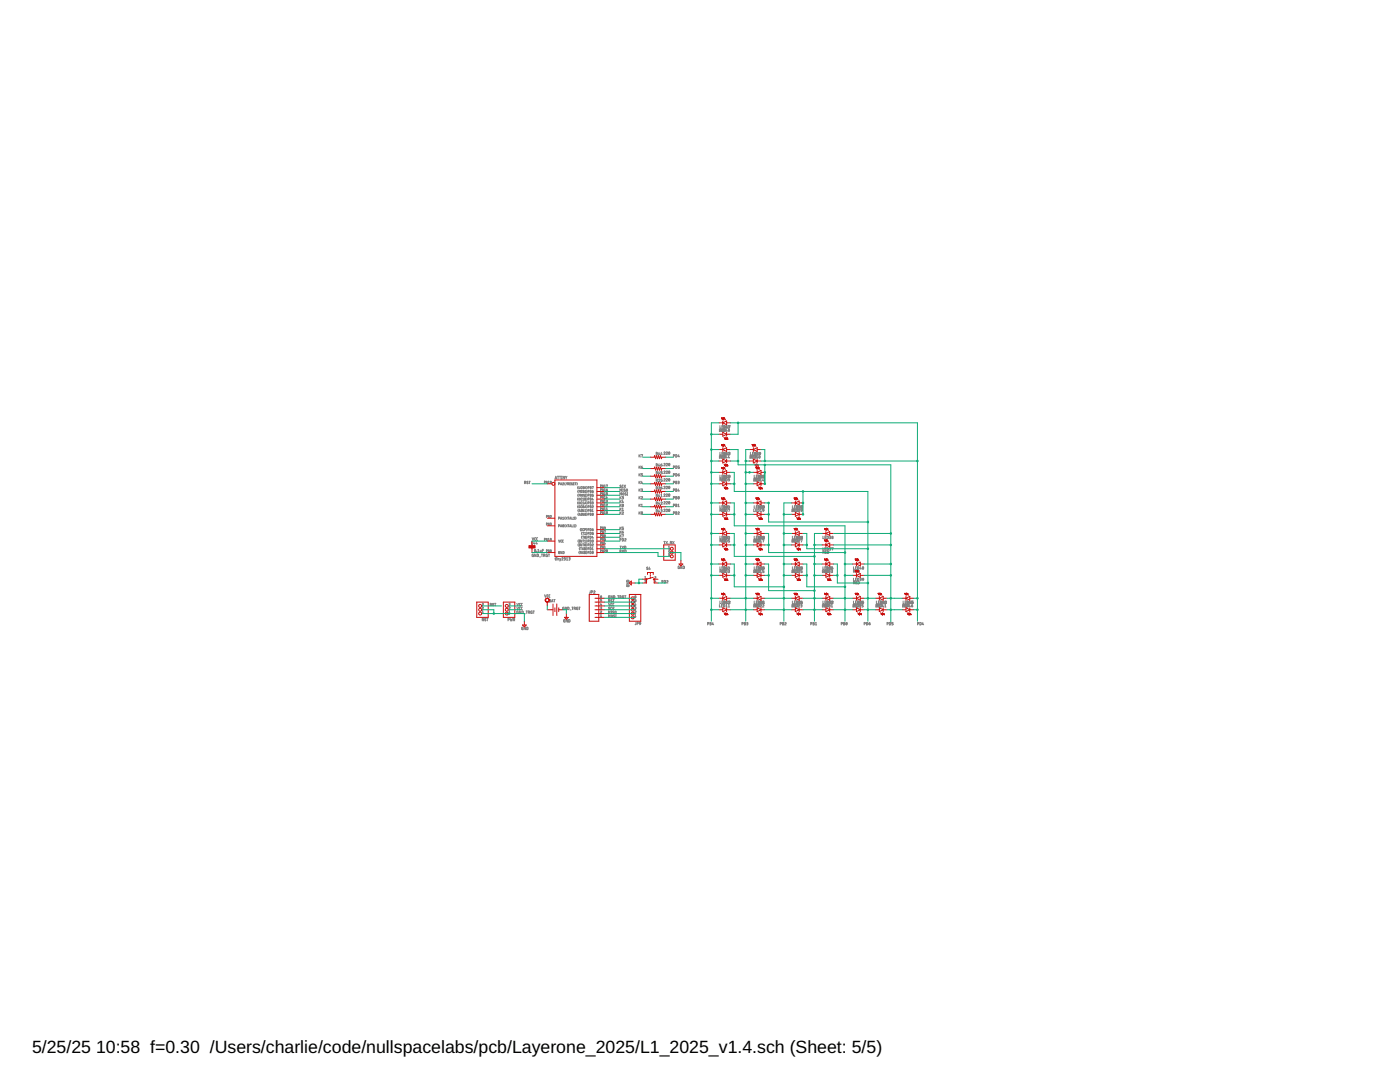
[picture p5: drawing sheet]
<svg xmlns="http://www.w3.org/2000/svg" width="279mm" height="216mm" viewBox="0 0 279 216" stroke-linecap="round" stroke-linejoin="round" font-family="sans-serif">
<defs><g id="words">
<g font-size="3.5">
<text x="6.4" y="210">5/25/25</text>
<text x="19.2" y="210">10:58 f=0.30 /Users/charlie/code/nullspacelabs/pcb/Layerone_2025/L1_2025_v1.4.sch (Sheet: 5/5)</text>
</g>
</g></defs>
<g fill="none" stroke="#808080" stroke-width=".2">
<path d="M104.7 96.3h.1M104.8 96.3l.1-.2-.2-.1v.5M104.8 96.3l.1 .2M105.4 96.1h-.3l.3 .4h-.3M105.6 96h.2M105.7 96v.5M108.6 96.2l.3-.1-.3-.1v.4M109.1 96v.4M109.2 96.1h-.2l.2 .2-.2 .1M109.4 96.1l.1-.1v.4M109.4 96.4h.2M109.8 96.1h.2v.1h-.2z"/>
<path d="M110 96.2l-.2 .2M110.8 95.5l.1-.5 .2 .5M110.8 95.4h.3M111.2 95h.3M111.4 95v.5M111.5 96.6l.2-.1v-.1l-.2-.1v.5M111.6 95h.3M111.8 95v.5M111.8 96.8l.2-.5 .1 .5M111.9 96.6h.2M112.1 95h.1M112.1 95.5h.1"/>
<path d="M112.1 95v.5M112.3 96.4h.2l-.2 .4h.2M112.6 95v.5l-.2-.5v.5M112.8 96.3v.5M112.8 95l.2 .3M113 95.3v.2M113.1 96.3l-.2 .5M113.2 95l-.2 .3M113.3 96.6l.2-.1v-.1l-.2-.1v.5M113.4 96.6l.1 .2M113.7 96.5h.2M113.9 96.3h-.2v.5h.2"/>
<path d="M114.2 96.4h-.2l.3 .3h-.3M114.4 96.5h.2M114.6 96.3h-.2v.5h.2M114.8 96.3h.2M114.9 96.3v.5M115.1 96.3l.1 .2-.1 .3M115.4 99.3l-.1 .3 .1 .2M115.4 97l-.1 .3 .1 .3M115.4 97.8l-.1 .3 .1 .2M115.4 98.6l-.1 .2 .1 .3M115.5 97.1l.1 .4h.1l.1-.4M115.5 99.4h.2v.4h-.2z"/>
<path d="M115.6 98.3v-.4l.1 .2 .2-.2v.4M115.6 99v-.4l.1 .2 .2-.2v.4M116 98.3h.1M116 97.9h.1M116.1 98.7h.2l-.1 .3h-.1zM116.1 97.9v.4M116.1 99.4h-.2v.4h.2M116.1 97.1l-.1 .1v.3h.1M116.3 99.5l.1-.1v.4M116.3 99.8h.2M116.5 97.9l-.2 .1 .2 .3-.2-.1M116.5 97.1l-.2 .1 .2 .3h-.2"/>
<path d="M116.6 98.7h-.1l.2 .3h-.2M116.7 99.4h.2v.4h-.2zM116.7 97.1v.4M116.7 99.6h.1M116.7 97.9l.2 .1-.1 .3-.1-.1zM116.8 97.3l.1 .2M116.8 99h.1M116.8 98.6h.1M116.9 98.6v.4M116.9 97.1l-.2 .2M117.1 97.8l.1 .3-.1 .2M117.1 98.6l.1 .2-.1 .3"/>
<path d="M117.1 99.3l.1 .3-.1 .2M117.1 97l.1 .3-.1 .3M117.4 98.1l.2-.1v-.1h-.2v.4M117.4 98.8h.2v-.2h-.2v.4M117.4 99.6h.2v-.2h-.2v.4M117.4 97.3h.2v-.2h-.2v.4M117.8 97.9h.2v.4h-.2zM117.8 98.6l.2 .1v.3h-.2zM117.8 99.4h.2v.4h-.2zM117.8 97.1l.2 .1v.3h-.2zM117.8 98h.1M117.8 98.8h.1"/>
<path d="M117.8 99.6h.1M117.8 97.3h.1M118.2 98l.2 .1v.1h-.2zM118.2 97.2l.2-.1-.1 .4M118.3 99.4l-.1 .3h.2M118.3 99.6v.2M118.4 97.9l-.2 .1M118.4 98.6h-.2v.2l.2 .1-.2 .1M119.8 97.8l.3-.2-.3-.1v.4M119.8 98.5l.3-.1-.3-.1v.4M119.8 99.3l.3-.2-.3-.1v.5M119.8 97l.3-.2h-.3v.4"/>
<path d="M120.3 96.8v.4M120.3 97.5v.4M120.3 98.3v.4M120.3 99v.5M120.3 99.8v.4M120.4 97.6h-.2l.2 .2-.2 .1M120.4 98.4h-.2l.2 .2h-.2M120.4 99.9h-.2l.2 .2-.2 .1M120.4 99.1h-.2l.2 .2-.2 .1M120.4 96.8l-.2 .1 .2 .1-.2 .1M120.6 96.9l.1-.1v.4M120.6 97.6l.1-.1v.4"/>
<path d="M120.6 98.4l.1-.1v.4M120.6 99.1l.1-.1v.5M120.6 99.9l.1-.1v.4M120.6 97.9h.2M120.6 98.7h.2M120.6 99.5h.2M120.6 97.2h.2M121 97.7l.2 .2h-.1zM121 99.8h.2l-.1 .2M121 96.8h.1M121 96.8h.2l-.1 .4M121.1 100h.1"/>
<path d="M121.1 99l-.1 .4h.2M121.1 100l.1 .1-.2 .1M121.2 99.3v.2M121.2 97.5l-.2 .2M121.2 98.3h-.2v.2l.2 .1-.2 .1M123.7 98v-.4l.2 .2 .1-.2v.4M123.7 98.8v-.5l.2 .3 .1-.3v.5M123.7 99.1v.5M123.7 99.8v.5M123.8 99.3l.2 .3M124 96.8h-.2l-.1 .2 .3 .2h-.3M124 99.8l-.3 .3"/>
<path d="M124 99.1l-.3 .3M124.2 99.1l.2 .1-.2 .1M124.2 97.6l.2 .4h-.2M124.3 99.8l-.1 .4h.2M124.3 99.3l.1 .2-.2 .1M124.3 98.4h.2l-.1 .4h-.1zM124.4 96.8l-.2 .1v.3l.2 .1M124.6 96.8v.5M124.7 97l.2 .3M124.8 97.6h-.3l.3 .4h-.3M124.9 96.8l-.3 .3M124.9 98.4l-.1-.1-.1 .2 .3 .3-.3-.1"/>
<path d="M125 97.6h.2v.4h-.2zM125.3 98.3l-.1 .5h.1M127.5 90.7v.5M127.5 93v.5M127.5 94.5v.5M127.5 96v.5M127.5 97.6v.4M127.5 99.1v.5M127.6 99.3l.2 .3M127.6 96.2l.2 .3M127.6 97.7l.2 .3M127.6 94.7l.2 .3"/>
<path d="M127.6 93.2l.2 .3M127.6 90.9l.2 .3M127.8 99.1l-.3 .3M127.8 96l-.3 .3M127.8 97.6l-.3 .3M127.8 94.5l-.3 .3M127.8 93l-.3 .3M127.8 90.7l-.3 .3M128 99.2l.2-.1-.2 .5h.2M128 97.6h.2l-.1 .2M128 93.2h.2v.2h-.2zM128 90.8l.2-.1-.1 .5"/>
<path d="M128 97.8h.1M128.1 96l-.1 .4h.2M128.1 97.8l.1 .2h-.2M128.2 96.3v.2M128.2 93l-.2 .2M128.2 94.5h-.2v.2l.2 .1v.2h-.2M131 95.9l.2-.1v-.2h-.2v.5M131 97.4h.2v-.3h-.2v.5M131 98.9h.2v-.2l-.2-.1v.5M131 94.3h.2v-.2h-.2v.5M131 92.8h.2v-.2l-.2-.1v.5M131 90.5h.2v-.2h-.2v.4"/>
<path d="M131.1 95.9l.1 .2M131.1 97.4l.1 .2M131.1 98.9l.1 .2M131.1 94.3l.1 .3M131.1 92.8l.1 .2M131.1 90.5l.1 .2M131.4 95.7h.3l-.3 .4h.3M131.4 97.2h.3l-.3 .4h.3M131.5 98.6l-.1 .4h.3M131.5 94.1l-.1 .3h.3M131.5 90.3l-.1 .3h.3M131.5 92.5l-.1 .4h.3"/>
<path d="M131.6 90.5v.2M131.6 92.8v.2M131.6 94.3v.3M131.6 98.9v.2M131.9 97.3l.2 .1v.2zM131.9 92.8l.3 .1M131.9 92.8l.1 .2 .2-.1M131.9 98.7l.1-.1v.5M131.9 99.1h.3M132 90.3l-.1 .3h.3M132.1 90.5v.2M132.1 97.1l-.2 .2"/>
<path d="M132.1 92.5l-.2 .3M132.2 95.6h-.3v.2l.3 .1-.3 .2M132.2 94.1h-.3v.2l.3 .1-.3 .2M132.2 92.9h.1M132.5 95.6h.2l-.2 .4h.3M132.5 97.1h.2l-.2 .4h.3M132.5 98.7l.2-.1-.2 .4h.3M132.5 94.1l.2-.1-.2 .5h.3M132.5 92.6l.2-.1-.2 .4h.3M132.5 90.3l.2-.1-.2 .5h.3M132.9 95.6h.3l-.3 .4h.3M132.9 97.1h.3l-.3 .4h.3"/>
<path d="M132.9 98.7l.3-.1-.3 .4h.3M132.9 94.1l.3-.1-.3 .5h.3M132.9 92.6l.3-.1-.3 .4h.3M132.9 90.3l.3-.1-.3 .5h.3M133.5 98.6h.1l.1 .2-.2 .2zM133.5 94l.2 .1-.2 .4zM133.5 92.5l.2 .1-.2 .3zM133.5 95.5l.2 .2-.1 .3a.24 .24 0 0 1-.2-.2 .24 .24 0 0 1 .1-.3zM133.5 97l.2 .3-.1 .2a.24 .24 0 0 1-.2-.2 .24 .24 0 0 1 .1-.3zM133.5 90.2l.1 .1v.3a.22 .22 0 0 1-.3-.1 .22 .22 0 0 1 .2-.3zM133.7 95.6l-.3 .3M133.7 97.1l-.3 .3"/>
<path d="M133.7 98.7l-.3 .2M133.7 94.1l-.3 .3M133.7 92.6l-.3 .2M133.7 90.3l-.3 .3M134.4 99.4l.2-.1v-.2h-.2v.5M134.4 97.8h.2v-.2h-.2v.4M134.4 96.3h.2v-.2l-.2-.1v.5M134.4 94.8h.2v-.2l-.2-.1v.5M134.4 93.3l.2-.1v-.2h-.2v.5M134.4 91h.2v-.3h-.2v.5M134.9 99.1l.2 .1v.3l-.2 .1zM134.9 97.6h.2v.4h-.2z"/>
<path d="M134.9 96l.2 .1v.4h-.2zM134.9 94.5l.2 .2-.1 .3h-.1zM134.9 93l.2 .1-.1 .4h-.1zM134.9 90.7l.2 .1-.1 .4h-.1zM134.9 97.8h.1M134.9 99.3h.1M134.9 96.2h.1M135.3 96l.3 .1-.3 .1M135.3 94.7l.3 .1M135.3 94.7l.1 .3 .2-.1M135.3 99.1l.3 .1-.2 .4zM135.4 97.6l-.1 .3h.3"/>
<path d="M135.4 96.2l.2 .2-.3 .1M135.4 90.7l-.1 .4h.3M135.5 97.8v.2M135.5 91v.2M135.5 99.2l-.2 .3M135.6 94.5l-.3 .2M135.6 93h-.3v.2l.3 .1v.2h-.3M135.6 94.8v.1M143.6 90.9v.5h.2M143.6 85.6v.5h.2M143.7 95.7h.2v-.2h-.2v.4M143.7 91.2l.2-.1v-.2h-.2v.5"/>
<path d="M143.7 85.9l.2-.1v-.2h-.2v.5M143.7 84.9v.5h.2M143.7 90.3v.4h.2M143.7 94.8v.5h.2M143.8 95.7l.1 .2M143.8 85.9l.1 .2M143.8 91.2l.1 .2M144 91.2h.1M144 85.8h.1M144 95.5v.5h.3M144.1 95h.1M144.1 90.5h.1"/>
<path d="M144.1 85.1h.1M144.1 95.7h.2M144.1 91.1h.2M144.1 85.8h.2M144.2 90.9h-.2v.5h.8v-.4l-.1-.1h-.1v.5M144.2 85.6h-.2v.5h.2M144.3 94.8h-.2v.5h.2M144.3 84.9h-.2v.5h.2M144.3 90.3h-.2v.4h.2M144.4 91.4v-.5l.2 .1-.1 .4M144.4 85.6l.2 .1v.4h-.2zM144.4 85.6h-.3v.5h.3"/>
<path d="M144.4 90.9h-.3v.5M144.4 95.5h-.3v.4h.3M144.4 95.1h.2M144.4 95.7h.2M144.4 90.6h.2M144.4 85.2h.2M144.5 94.8v.5l.2-.1 .1-.2-.2-.2M144.5 90.3h.2v.4h-.2zM144.5 84.9l.2 .1v.4h-.2zM144.6 85.6h.2v.4l-.2 .1zM144.6 94.8l.1 .2-.1 .1M144.6 90.6l.1-.2-.3-.1v.5"/>
<path d="M144.6 85.2l.1-.2h-.3v.4M144.6 94.8h-.2v.6M144.6 95.1l.1 .3M144.6 90.6l.1 .2M144.6 85.2l.1 .2M144.7 95.5h-.3v.5h.3M144.8 95.6l-.2-.1v.4l.2-.1M144.8 95.5l.3 .1v.4h-.3zM144.9 95.1h.2M144.9 90.5h.2M144.9 85.2h.2M145 94.9l.1-.1v.5"/>
<path d="M145 95.3h.2M145 90.9l-.1 .4h.2M145 85.6l-.1 .4h.2M145.1 85.9v.2M145.1 91.2v.2M145.1 90.3l-.1 .3h.2M145.1 84.9l-.1 .4h.2M145.1 85h-.2v.4h.2M145.1 90.3h-.2v.5h.2M145.1 94.8h-.2v.6h.2M145.2 85.2v.2M145.2 90.5v.2"/>
<path d="M145.3 94.8l.3 .1-.1 .4-.2 .1zM145.3 90.3l.3 .1-.1 .4h-.2zM145.3 85h.3l-.1 .4h-.2zM145.4 95.6l.1-.1 .1 .3h-.2zM145.4 90.3h.3l-.1 .2M145.4 90.9l-.1 .4h.3M145.4 85l.3-.1-.1 .5M145.5 90.5h.1M145.5 94.8l.2 .1v.3a.22 .22 0 0 1-.3-.1 .22 .22 0 0 1 .1-.3zM145.5 91.2v.2M145.6 90.5l.1 .2h-.3M145.6 95.8l-.2 .2"/>
<path d="M145.7 94.9l-.2 .3M149.7 90.9v.5h.2M149.8 91.2l.2-.1v-.2h-.2v.5M149.8 90.3v.4h.2M149.9 91.2l.1 .2M150.1 91.2h.1M150.2 90.5h.1M150.2 91.1h.2M150.3 90.9h-.2v.5h.8v-.5h-.3v.5M150.4 90.3h-.2v.4h.2M150.4 95.5v.5h.2M150.5 91.4v-.5l.2 .1v.3l-.1 .1"/>
<path d="M150.5 90.9h-.3v.5M150.5 95.7h.2M150.5 94.8v.5h.2M150.5 90.6l.3-.2-.3-.1v.5M150.6 90.3h.2v.4h-.2zM150.7 95.7v-.2h-.2v.4M150.7 95.7l.1 .2M150.7 90.6l.1 .2M150.9 95h.2M151 90.5h.2M151 95.5h-.2v.5h.2M151.2 94.8h-.3v.5h.3"/>
<path d="M151.2 95.7h-.4M151.2 90.3l-.1 .3h.2M151.2 95.5h-.2v.4h.2M151.2 95.5l.3 .1-.1 .4h-.2zM151.2 90.9h-.2v.3l.2 .1v.1h-.2M151.2 90.3h-.2v.5h.2M151.3 90.5v.2M151.3 94.8v.5l.3-.1v-.3l-.3-.1v.6M151.4 95.5h.3l-.1 .4h-.2zM151.4 90.3l.3 .1-.1 .4h-.2zM151.4 94.8l.2 .2-.3 .1M151.5 95.1l.1 .3"/>
<path d="M151.5 91l.2 .2-.1 .2-.2-.2zM151.5 90.4l.3 .1M151.5 90.4l.2-.1 .1 .2M151.5 90.4h.1M151.7 91l-.3 .3M151.7 96h.3M151.7 95.6l.1-.1v.5M151.8 95.1h.2M151.8 90.5l-.2 .2M151.8 95.3h.3M152 94.8v.5M152 94.8l-.2 .1"/>
<path d="M152 94.8h-.2v.6h.2M152.3 95.5l-.1 .4h.3M152.3 94.8l.2 .4-.3 .2v-.6h.3v.2h-.2M152.4 95.8v.2M152.4 95l.1 .2-.2 .1M106.2 107.3l.2 .5 .1-.5M106.3 108.1l-.2 .1v.3l.2 .1M106.5 110.6l-.3 .1 .1 .4h.2l-.1-.3M106.6 108.1l-.1 .4h.2M106.7 108.4v.2M106.7 109.6l.2 .2-.1 .3a.24 .24 0 0 1-.2-.2 .24 .24 0 0 1 .1-.3zM106.9 109.7l-.2 .3"/>
<path d="M106.9 107.3l-.2 .1v.3l.2 .1M107 110.6v.5l-.3-.5v.5M107.1 108.1l-.1 .4h.2M107.1 110.1h.1M107.1 108.4v.2M107.2 110.6h.3l-.1 .4-.2 .1zM107.3 107.3l-.2 .1v.3l.2 .1M107.3 110.1h.3M107.3 109.7l.1-.1v.5M107.7 111.1h.2M107.8 109.8v.3h.2v-.3M108 110.6h.3"/>
<path d="M108.2 110.6v.5M108.2 109.8h.3M108.5 109.6h-.3v.5M108.5 110.8h.2v-.2h-.2v.5M108.6 107.7l.2-.1v-.2h-.2v.4M108.6 110.8l.2 .3M108.7 118.7l.1 .5 .2-.5M109.1 109.9h.1v-.2h-.1v.4M109.1 104.6h.1v-.2h-.1v.4M109.1 103.1h.1v-.2l-.1-.1v.5M109.1 107.4v.4M109.2 107.5h-.2l.2 .3h-.2"/>
<path d="M109.2 110.6l-.2 .1 .1 .4h.1v-.3M109.4 118.7l-.2 .1v.3l.2 .1M109.4 107.8h.2M109.4 107.5l.1-.1v.4M109.4 110.6h.3M109.5 102.8v.5M109.5 104.4v.4M109.5 109.7v.4M109.6 110.6v.5M109.6 109.8h-.2l.2 .3-.2-.1M109.6 104.5l-.1-.1 .1 .3h-.2M109.6 102.9h-.1l.1 .3h-.2"/>
<path d="M109.6 119.6l.3 .1-.1 .4h-.2zM109.6 119.8h.2M109.8 118.7l-.2 .1v.3l.2 .1M109.8 104.4h.2l-.2 .2M109.8 103l.2-.1-.2 .4h.2M109.9 104.6l.1 .1-.2 .1M110.1 120h.2M110.5 119.6h.3M110.6 119.6v.5M110.8 111.4h.1M110.8 111.3l.1 .5M110.9 111.8h.1"/>
<path d="M111.1 111.3h.1M111.1 111.4v.4M111.3 111.8v-.4h.2v.4M111.5 104.9h.2v-.2h-.2v.4M111.5 103.4h.2v-.2h-.2v.4M111.5 107.8l.1 .4 .1-.4M111.7 110l-.2 .1v.3l.2 .1-.1-.3M111.7 111.4l.1 .4M111.8 105.1l.2-.4 .1 .4M111.8 103.6l.2-.4 .1 .4M111.9 105h.2M111.9 103.5h.2"/>
<path d="M111.9 111.4l-.2 .5M112.1 107.8h-.2v.3l.2 .1M112.1 111.4l.3-.1-.3 .5h.3M112.1 110v.5l-.2-.5v.5M112.3 103.3l.1-.1v.4M112.3 103.6h.2M112.3 104.7l.2 .2-.1 .2zM112.4 110l.2 .2-.1 .2-.1 .1zM112.4 107.8h-.2v.3l.2 .1M112.5 104.8l-.2 .2M112.6 111.3h.2l-.2 .2M112.7 111.5l.1 .2-.2 .1"/>
<path d="M112.8 104.7v.5M112.8 103.1v.6M112.9 104.7l.3 .4M112.9 103.2l.3 .4M113.1 111.8h.2M113.1 111.4l.1-.1v.5M113.2 104.7l-.3 .4M113.2 103.2l-.3 .4M113.3 104.7h.3M113.3 103.2h.3M113.4 103.2v.4M113.4 104.7v.4"/>
<path d="M113.5 111.3h.3l-.2 .2M113.6 111.5l.2 .2-.3 .1M113.7 105.1l.1-.4 .2 .4M113.7 103.6l.1-.4 .2 .4M113.7 105h.2M113.7 103.5h.2M114.1 104.7v.4h.2M114.1 103.2v.4h.2M114.5 103.3l.2-.1-.2 .4h.2M114.5 105.1h.2M114.5 104.8l.1-.1v.4M114.9 104.7v.5"/>
<path d="M114.9 103.1v.6M115.4 100.9l-.1 .2 .1 .3M115.4 100.1l-.1 .3 .1 .2M115.4 102.4v.5M115.4 101.6v.5M115.4 108.5v.5M115.4 107.7v.5M115.5 100.9h.2v.4h-.2zM115.5 100.2h.2v.4l-.2-.1zM115.6 102.8l.1-.4 .1 .4M115.6 102.1l.1-.4 .1 .4M115.6 102.7h.2"/>
<path d="M115.6 102h.2M115.6 108.9h.1M115.6 108.5h.1M115.6 108.2h.1M115.6 107.8h.1M115.6 110l-.1 .3 .1 .2M115.7 107.8v.4M115.7 108.5v.4M115.7 109.2v.5M115.8 110.3h.1M115.8 109.3h.3M115.9 105.4l-.1 .3 .1 .2"/>
<path d="M115.9 110.3l.1-.2-.2-.1v.5M116 109.3v.4M116 110.3v.2M116 102.1h.1M116 102.8h.1M116 102.4h.1M116 101.7h.1M116 101.7v.4M116 102.4v.4M116.1 105.9h.1M116.1 105.5h.1M116.1 105.5v.4"/>
<path d="M116.1 107.8v.4l-.2-.4v.4M116.1 108.5v.4l-.2-.4v.4M116.1 100.9h-.2v.4h.2M116.1 100.1l-.2 .1v.3l.2 .1M116.1 107l-.1 .2 .1 .3M116.1 106.2l-.1 .2 .1 .3M116.2 110l.3 .5M116.2 109.3l.3 .4M116.3 100.6h.2M116.3 107h.2M116.3 108.5h.2M116.3 100.2l.1-.1v.5"/>
<path d="M116.3 107.8h.2M116.3 106.2h.2M116.3 100.9l.2 .2-.1 .2zM116.4 106.2v.5M116.4 107v.4M116.4 107.8v.4M116.4 108.5v.4M116.5 101.7v.4l-.3-.4v.4M116.5 102.4v.4l-.3-.4v.4M116.5 101l-.2 .2M116.5 110l-.3 .5M116.5 109.3l-.3 .4"/>
<path d="M116.5 105.5l-.2 .1v.3h.2M116.6 110l.3 .2-.1 .2-.2 .1zM116.6 109.3l.3 .1-.1 .3h-.2zM116.6 106.3l.2-.1v.5M116.6 107.8h.2v.4M116.6 108.2h.3M116.6 101.3l.2-.4 .1 .4M116.6 100.6l.2-.5 .1 .5M116.6 106.7h.3M116.7 105.7h.2v-.2h-.2v.4M116.7 102.1h.2M116.7 101.2h.2"/>
<path d="M116.7 101.8l.1-.1v.4M116.7 100.5h.2M116.7 102.5l.1-.1 .1 .2-.1 .2zM116.7 108.5l.2 .1-.1 .3zM116.7 107l.2 .1-.1 .3zM116.9 108.6l-.2 .2M116.9 107.1l-.2 .2M116.9 102.5l-.2 .3M117.1 105.4v.5M117.1 108.5v.5M117.1 107.7v.5M117.1 110v.5"/>
<path d="M117.1 107v.5M117.1 106.2v.5M117.1 109.2v.5M117.1 102.4l.1 .2-.1 .3M117.1 101.6l.1 .3-.1 .2M117.1 100.9l.1 .2-.1 .3M117.1 100.1l.1 .3-.1 .2M117.3 105.7h.2v-.2h-.2v.4M117.3 108.8l.2-.1v-.2h-.2v.4M117.3 108h.2v-.2h-.2v.4M117.3 110.3h.2v-.2l-.2-.1v.5M117.3 107.2h.2v-.2h-.2v.4"/>
<path d="M117.3 106.5l.2-.1v-.1l-.2-.1v.5M117.3 109.5h.2v-.2h-.2v.4M117.4 102.7l.2-.1v-.2h-.2v.4M117.4 101.9h.2v-.2h-.2v.4M117.4 101.1h.2v-.2h-.2v.4M117.4 100.4h.2v-.2l-.2-.1v.5M117.8 105.5l.2 .1-.1 .3h-.1zM117.8 108.5l.2 .1-.1 .3h-.1zM117.8 107.8l.2 .1-.1 .3h-.1zM117.8 110l.2 .2-.1 .2-.1 .1zM117.8 107l.2 .1-.1 .3h-.1zM117.8 106.2l.2 .1-.1 .3-.1 .1z"/>
<path d="M117.8 109.3l.2 .1-.1 .3h-.1zM117.8 102.4l.2 .1v.3h-.2zM117.8 101.7h.2v.4h-.2zM117.8 100.9l.2 .1v.3h-.2zM117.8 100.1l.2 .1-.1 .4h-.1zM117.8 117.9v.4l-.2 .1M117.8 101.9h.1M117.8 102.6h.1M117.8 101.1h.1M117.8 100.3h.1M118 118.2l.2-.1v-.2h-.2v.5M118.2 105.7h.2"/>
<path d="M118.2 105.7l.1 .2 .1-.1M118.2 108.6h.2l-.2 .3h.2M118.2 107.8h.2l-.2 .1M118.2 101h.2l-.2 .3h.2M118.2 100.1l.2 .1-.2 .1M118.2 102.1h.2M118.2 101.8l.1-.1v.4M118.2 109.4l.1-.1v.4M118.2 109.7h.2M118.2 102.4l.2 .2-.1 .2zM118.2 110.1l.2 .2-.1 .2zM118.3 107l-.1 .3h.2"/>
<path d="M118.3 107.9l.1 .2-.2 .1M118.3 100.3l.1 .2-.2 .1M118.3 107.2v.2M118.4 105.5l-.2 .2M118.4 102.5l-.2 .3M118.4 110.1l-.2 .3M118.4 106.2h-.2v.2l.2 .1-.2 .2M118.4 105.7v.1M118.5 118l.2-.1-.2 .5h.2M119.8 102.3h.3l-.1-.2h-.2v.4M119.8 101.6l.3-.1-.1-.2h-.2v.4M119.8 105.4l.2-.1v-.1l-.2-.1v.5"/>
<path d="M119.8 108.4h.2v-.2h-.2v.4M119.8 107.7l.2-.1v-.2h-.2v.4M119.8 100.8l.3-.1-.1-.1h-.2v.4M119.8 100h.3l-.1-.2h-.2v.4M119.8 109.9h.2v-.2h-.2v.4M119.8 106.9h.2v-.2h-.2v.4M119.8 106.1h.2v-.2h-.2v.4M119.8 109.2h.2v-.2l-.2-.1v.5M119.8 119l.3 .1M119.8 119l.1 .3 .2-.2M120 118.9l-.2 .1M120.1 119.6h-.3v.2l.3 .1-.3 .1"/>
<path d="M120.1 119.1h.1M120.3 100.6v.4M120.3 101.3v.4M120.3 102.1v.4M120.3 105.1v.5M120.3 105.9v.4M120.3 106.7v.4M120.3 107.4v.4M120.3 108.2v.4M120.3 108.9v.5M120.3 109.7v.4M120.4 102.2h-.2l.2 .2h-.2"/>
<path d="M120.4 101.4h-.2l.2 .2-.2 .1M120.4 105.2h-.2l.2 .3h-.2M120.4 108.2l-.2 .1 .2 .2h-.2M120.4 107.5h-.2l.2 .3h-.2M120.4 100.6l-.2 .1 .2 .1-.2 .1M120.4 109.8h-.2l.2 .3-.2-.1M120.4 106.7l-.2 .1 .2 .2h-.2M120.4 106h-.2l.2 .2-.2 .1M120.4 109l-.2 .1 .2 .2h-.2M120.6 105.3l.2 .1M120.6 105.3l.1-.2 .1 .3M120.6 109.8l.2-.1-.2 .4h.2"/>
<path d="M120.6 106.8h.2v.2h-.2zM120.6 102.2l.1-.1v.4M120.6 100.7l.1-.1v.4M120.6 101.4l.1-.1v.4M120.6 109l.1-.1v.5M120.6 102.5h.2M120.6 101.7h.2M120.6 105.9h.2l-.1 .4M120.6 105.3h.1M120.6 101h.2M120.6 100.2h.2M120.6 109.4h.2"/>
<path d="M120.7 108.2l-.1 .3h.2M120.8 108.4v.2M120.8 106.7l-.2 .1M120.8 105.4l-.2 .2M120.8 107.7l-.2 .1M120.8 107.4h-.2v.2l.2 .1M120.8 107.7h.1M121 100.7l.2-.1-.2 .4h.2M121 101.7h.2M121 101.4l.1-.1v.4M121 102.2l.2-.1v.2l-.1 .2zM121 109.8l.2-.1v.2l-.1 .2z"/>
<path d="M121.2 102.2l-.2 .2M121.2 109.8l-.2 .2M121.4 119.9h.2v-.2l-.2-.1v.5M121.6 119.9l.1 .2M121.7 118.9h-.2v.4l.2 .1-.1-.3M122.1 119.7h-.2l.2 .4h-.2M122.2 118.9v.5l-.3-.5v.5M122.3 119.6h.3M122.4 118.9h.3l-.1 .4-.2 .1zM122.4 119.6v.5M122.9 119.4h.2M123.3 118.9h.2"/>
<path d="M123.4 118.9v.5M123.7 119.1h.2v-.2h-.2v.5M123.7 107.7h.2v-.2h-.2v.4M123.7 110h.2v-.2l-.2-.1v.5M123.7 109h.3M123.7 100.6v.5M123.7 101.4v.5M123.7 102.1v.5M123.7 105.2v.5M123.7 105.9v.5M123.7 106.7v.5M123.8 102.3l.2 .3"/>
<path d="M123.8 101.6l.2 .3M123.8 100.8l.2 .3M123.8 100l.2 .3M123.8 105.4l.2 .3M123.8 106.1l.2 .3M123.8 106.9l.2 .3M123.8 109v.5M123.9 119.1l.1 .3M123.9 110l.1 .2M124 102.1l-.3 .3M124 101.4l-.3 .3M124 100.6l-.3 .3"/>
<path d="M124 105.2l-.3 .3M124 105.9l-.3 .3M124 106.7l-.3 .3M124.1 109l.4 .5M124.2 102.2h.2l-.2 .4h.2M124.2 106.2l.2 .1M124.2 106.2v.2l.2-.1M124.2 101.9h.2M124.2 106.7h.1M124.2 101.5l.1-.1v.5M124.2 109.7l.3 .5M124.2 106.7h.2l-.1 .5"/>
<path d="M124.2 107.5l.3 .1-.2 .3h-.1zM124.2 100.6l.2 .3-.1 .2-.1-.2zM124.4 100.1v.2M124.4 105.9l-.2 .3M124.4 100.7l-.2 .3M124.4 105.2h-.2v.2l.2 .1-.2 .2M124.4 106.3h.1M124.5 118.9h-.3v.4l.3 .1-.1-.3M124.5 109l-.4 .5M124.5 109.7l-.3 .5M124.6 109l.3 .1-.1 .4h-.2zM124.7 118.9h.2"/>
<path d="M124.7 107.6l.2-.1-.2 .4h.2M124.7 109.7l.2 .1v.4h-.2zM124.8 118.9v.5M125.1 116.8l.1 .3h.3v-.3l-.2 .1M125.1 116.3h.4l-.4 .3h.4M125.1 115.8h.4v.3h-.4zM126.7 119l.2 .1M126.7 119l.1 .3 .1-.2M126.9 118.9l-.2 .1M126.9 119.6h-.2v.2l.2 .1-.2 .1M126.9 119.1h.1M127.5 100.6v.5"/>
<path d="M127.5 102.1v.5M127.6 100.8l.2 .3M127.6 102.3l.2 .3M127.8 100.6l-.3 .3M127.8 102.1l-.3 .3M128 101.1h.2M128 100.7l.1-.1v.5M128.1 102.2l.1 .2v.2a.24 .24 0 0 1-.2-.2 .24 .24 0 0 1 .1-.2zM128.2 102.2l-.2 .3M128.7 115.9l.2-.1-.2 .4h.2M128.7 115.1l.1-.1v.4M128.7 115.4h.2"/>
<path d="M129.3 113.2l-.2 .1 .2 .3h-.2M129.6 113.2l-.1 .3h.3M129.7 113.4v.2M130.7 115l.2 .1-.2 .1M130.8 115.8l-.1 .3h.2M130.8 115.2l.1 .2h-.2M130.8 116v.2M131 100.4h.2v-.2h-.2v.4M131 102l.2-.1v-.2h-.2v.5M131.1 100.4l.1 .2M131.1 102l.1 .2M131.5 101.7l-.1 .4h.3"/>
<path d="M131.5 100.2l-.1 .3h.3M131.6 100.4v.2M131.6 102v.2M131.9 100.3l.2-.1-.2 .4h.3M131.9 101.7h.2l-.2 .2M132 101.9l.1 .2-.2 .1M132.1 116.1h.2v-.3h-.2v.5M132.5 100.2l.2-.1-.2 .5h.3M132.5 101.7h.2l-.2 .4h.3M132.5 108h.3M132.6 115.8l.2 .1v.4h-.2zM132.6 108v.5"/>
<path d="M132.9 108l.3 .5M132.9 100.2l.3-.1-.3 .5h.3M132.9 101.7h.3l-.3 .4h.3M133 115.9h.3l-.3 .4h.3M133.2 108l-.3 .5M133.4 108.6h.2M133.4 109.8l.2-.1-.2 .4h.2M133.4 110.5h.2l-.1 .2M133.4 109.4h.2M133.4 109l.1-.1v.5M133.5 100.1h.1l.1 .2-.2 .3zM133.5 101.7l.1-.1 .1 .2-.2 .3z"/>
<path d="M133.5 110.7l.1 .1-.2 .1M133.7 100.2l-.3 .3M133.7 101.7l-.3 .3M133.8 108.3l.2-.2-.2-.1v.5M133.9 108.3l.1 .2M134.2 108l.3 .5M134.4 102.4h.2v-.2l-.2-.1v.5M134.4 100.9h.2v-.3h-.2v.5M134.5 108l-.3 .5M134.9 102.1l.2 .1v.4h-.2zM134.9 100.6l.2 .1v.4h-.2zM134.9 102.3h.1"/>
<path d="M134.9 100.8h.1M135.3 102.2h.3l-.3 .4h.3M135.3 101.1h.3M135.3 100.7l.1-.1v.5M135.6 113h-.2v.5h.2l-.1-.3M136.1 113v.5l-.3-.5v.5M136.3 113l.3 .1-.1 .4h-.2zM143.7 114h.2v-.2l-.2-.1v.5M143.7 107.9h.2v-.2h-.2v.4M143.7 101.8h.2v-.2h-.2v.4M143.7 119.9v.5h.2M143.7 100.9v.5h.2"/>
<path d="M143.7 107v.5h.2M143.7 113.1v.5h.2M143.8 114l.1 .2M143.8 107.9l.1 .2M143.8 101.8l.1 .2M144 101.6v.5h.3M144 107.7v.5h.3M144 113.8v.5h.3M144.1 101.1h.1M144.1 107.2h.1M144.1 113.3h.1M144.1 114h.2"/>
<path d="M144.1 107.9h.2M144.1 101.8h.2M144.3 119.9h-.2v.5h.2M144.3 107h-.2v.5h.2M144.3 100.9h-.2v.5h.2M144.3 113.1h-.2v.5h.2M144.4 113.7h-.3v.5h.3M144.4 101.6h-.3v.4h.3M144.4 107.7h-.3v.4h.3M144.4 113.4h.2M144.4 114h.2M144.4 107.3h.2"/>
<path d="M144.4 107.9h.2M144.4 101.2h.2M144.4 101.8h.2M144.5 119.9l.2 .1v.4h-.2zM144.5 113.1l.2 .1v.4h-.2zM144.5 107v.5l.3-.1-.2-.4M144.5 100.9l.2 .1v.4h-.2zM144.6 107.7v.4l.2-.1M144.6 101.6v.4l.2-.1M144.6 113.4l.1-.2-.3-.1v.5M144.6 107l.1 .1-.1 .2M144.6 101.2l.1-.2-.3-.1v.5"/>
<path d="M144.6 107h-.2v.5M144.6 113.4l.1 .2M144.6 107.3l.1 .2M144.6 101.2l.1 .2M144.7 113.8h-.3v.5h.3M144.8 113.9l-.2-.2v.5l.2-.1M144.8 107.8l-.4-.1v.5h.3M144.8 101.7l-.4-.1v.5h.3M144.8 113.8h.3v.4l-.3 .1zM144.8 107.7l.3 .1v.4h-.3zM144.8 101.6l.3 .1v.4h-.3zM144.9 113.3h.2"/>
<path d="M144.9 107.3h.2M144.9 101.2h.2M145 107.2l.2 .1-.1 .2zM145.1 113.1l-.1 .4h.2M145.1 120h-.2v.5l.3-.1M145.1 100.9h-.2v.5h.2M145.1 107h-.2v.5h.2M145.1 113.1h-.2v.5h.2M145.2 113.4v.2M145.2 107l-.2 .2M145.3 113.1l.3 .1-.1 .4h-.2zM145.3 107l.3 .1-.1 .4h-.2z"/>
<path d="M145.3 100.9l.3 .1-.1 .4h-.2zM145.3 113.8h.3l-.1 .2M145.3 101.6h.3l-.1 .5M145.4 114h.1M145.5 114l.1 .2-.3 .1M145.6 107.7h-.3v.2l.3 .1-.1 .2h-.2M150.4 101.6v.5h.2M150.4 107.7v.5h.2M150.4 113.8v.5h.2M150.5 119.9v.5h.2M150.5 114h.2M150.5 107.9h.2"/>
<path d="M150.5 100.9v.5h.2M150.5 107v.5h.2M150.5 113.1v.5h.2M150.7 114l.1-.2-.3-.1v.5M150.7 107.9l.1-.2h-.3v.4M150.7 114l.1 .2M150.7 107.9l.1 .2M150.8 114h.2M150.8 107.9h.2M150.8 101.8h.2M150.9 101.1h.2M150.9 107.2h.2"/>
<path d="M150.9 113.3h.2M151 114h.2M151 107.7v.4h.2M151 107.9h.2M151 101.6h-.2v.5h.2M151 113.8h-.2v.5h.2M151.2 119.9h-.3v.5h.3M151.2 107h-.3v.5h.3M151.2 100.9h-.3v.5h.3M151.2 113.1h-.3v.5h.3M151.2 113.7h-.2v.5h.2M151.2 113.8h.3l-.1 .4-.2 .1z"/>
<path d="M151.2 107.7v.5h.2l.1-.4-.1-.1M151.2 101.6l.3 .1-.1 .4h-.2zM151.3 113.4l.3-.2-.3-.1v.5M151.3 101.2l.3-.1-.1-.1-.2-.1v.5M151.3 119.9l.3 .1-.1 .4h-.2zM151.3 113.1l.3 .1-.1 .4h-.2zM151.3 107v.5l.3-.1v-.3l-.3-.1v.5M151.3 100.9l.3 .1-.1 .4h-.2zM151.4 113.7l.3 .1-.1 .4h-.2zM151.4 107.7v.4h.2v-.4h-.8v.5h.2M151.4 107l.2 .2-.3 .1M151.5 113.4l.1 .2"/>
<path d="M151.5 107.3l.1 .2M151.5 101.2l.1 .2M151.7 102.1h.3M151.7 108.2h.3M151.7 114.3h.3M151.7 113.9l.1-.1v.5M151.7 101.7l.1-.1v.5M151.7 107.8l.1-.1v.5M151.8 113.3h.2M151.8 107.3h.2M151.8 101.2h.2M151.8 101h.3l-.3 .4h.3"/>
<path d="M151.8 113.6h.3M151.8 107.5h.3M151.8 113.2l.2-.1v.5M152 107v.5M152 107l-.2 .1M152 120h-.2v.5l.3-.1M152 113.1h-.2v.5h.2M152 107h-.2v.5h.2M152 100.9h-.2v.5h.2M152.2 113.1l.2 .1v.4h-.2zM152.2 107l.2 .1v.4h-.2zM152.2 100.9l.2 .1v.4h-.2z"/>
<path d="M152.2 101.7l.3 .2M152.2 101.7l.2-.1 .1 .3M152.2 107.7h.3l-.2 .5M152.2 101.7h.1M152.3 113.3l.2 .1v.2zM152.4 100.9l.1 .1v.3a.22 .22 0 0 1-.3-.1 .22 .22 0 0 1 .2-.3zM152.5 113.8h-.3v.2l.3 .1-.1 .2h-.2M152.5 101.9l-.2 .2M152.5 113.1l-.2 .2M152.5 101l-.2 .3M158.1 101.6v.5h.2M158.1 107.7v.5h.2"/>
<path d="M158.1 113.8v.5h.2M158.1 114l.3-.2-.3-.1v.5M158.1 107.9l.3-.2h-.3v.4M158.1 101.8h.2l.1-.2h-.3v.4M158.1 119.9v.5h.3M158.1 100.9v.5h.3M158.1 107v.5h.3M158.1 113.1v.5h.3M158.3 114l.1 .2M158.3 107.9l.1 .2M158.3 101.8l.1 .2M158.5 114h.1"/>
<path d="M158.5 107.9h.1M158.5 101.8h.1M158.5 101.1h.2M158.5 107.2h.2M158.5 113.3h.2M158.6 114h.2M158.6 107.7v.4h.2M158.6 107.9h.2M158.6 101.6v.4h.2M158.6 101.8h.2M158.7 113.8h-.2v.5h.2M158.8 119.9h-.3v.5h.3"/>
<path d="M158.8 107h-.3v.5h.3M158.8 100.9h-.3v.5h.3M158.8 113.1h-.3v.5h.3M158.8 113.7h-.2v.5h.2M158.9 113.8h.2l-.1 .4-.1 .1zM158.9 107.7v.5h.1l.1-.4-.1-.1M158.9 101.6v.5l.2-.1v-.3l-.1-.1M158.9 113.4h.2v-.2l-.2-.1v.5M158.9 101.2h.2v-.2l-.2-.1v.5M159 119.9l.2 .1v.4h-.2zM159 113.1l.2 .1v.3l-.1 .1h-.1zM159 107v.5l.2-.1v-.3l-.3-.1v.5"/>
<path d="M159 100.9l.2 .1v.4h-.2zM159 113.7l.3 .1-.1 .4h-.2zM159 107.7v.4h.2v-.4h-.7v.5h.2M159 101.6v.4h.2v-.4h-.7v.5h.2M159 107l.2 .2-.3 .1M159.1 113.4l.1 .2M159.1 107.3l.1 .2M159.1 101.2l.1 .2M159.3 113.9l.3-.1-.3 .5h.3M159.3 107.8l.3-.1-.3 .5h.3M159.3 101.7h.3l-.3 .4h.3M159.4 113.3h.2"/>
<path d="M159.4 107.3h.2M159.4 113.2h.3l-.3 .4h.3M159.4 100.9l.3 .1-.3 .2M159.6 101.1l.1 .2-.3 .1M159.6 107l.1 .2-.3 .3h.3M159.6 107l-.2 .1M159.6 120h-.2v.5M159.6 113.1h-.2v.5h.2M159.6 107h-.2v.5h.2M159.6 100.9h-.2v.5h.2M159.8 113.1l.3 .1-.1 .4h-.2zM159.8 107l.3 .1-.1 .4h-.2z"/>
<path d="M159.8 100.9l.3 .1v.3l-.2 .1h-.1zM159.8 101.7l.3 .2M159.8 101.7l.2-.1 .1 .3M159.8 107.7h.3l-.2 .5M159.8 101.7h.1M159.9 113.3l.3 .1-.1 .2zM160 100.9l.1 .1v.3a.22 .22 0 0 1-.2-.1 .22 .22 0 0 1 .1-.3zM160 119.9l-.1 .4h.3M160.1 113.8h-.3v.2l.3 .1-.1 .2h-.2M160.1 101.9l-.2 .2M160.1 113.1l-.2 .2M160.1 101l-.2 .3"/>
<path d="M164.1 113.8v.5h.3M164.2 119.9v.5h.2M164.2 114h.2M164.2 107v.5h.2M164.2 109.3v.5h.2M164.2 113.1v.5h.2M164.2 110.2h.2M164.4 114l.1-.2-.3-.1v.5M164.4 110.2l.1-.2-.3-.1v.5M164.4 114l.1 .2M164.4 110.2l.1 .2M164.5 114h.2"/>
<path d="M164.6 107.2h.2M164.6 109.5h.2M164.6 113.3h.2M164.7 114h.2M164.7 110.2h.2M164.8 113.8h-.3v.5h.3M164.9 119.9h-.3v.5h.3M164.9 107h-.3v.5h.3M164.9 109.3h-.3v.5h.3M164.9 113.1h-.3v.5h.3M164.9 113.7h-.2v.5h.2M164.9 109.9h-.2v.5h.2"/>
<path d="M165 113.8h.2l-.1 .4-.1 .1zM165 113.4h.1M165 119.9l.3 .1-.1 .4h-.2zM165 113.1l.3 .1-.1 .4h-.2zM165 109.3h.3l-.1 .4-.2 .1zM165 107l.3 .1-.1 .4h-.2zM165.1 113.7l.3 .1-.1 .4h-.2zM165.1 109.9l.3 .1-.1 .4h-.2zM165.1 113.4l.2-.2-.3-.1v.5M165.2 113.4l.1 .2M165.4 113.8l.3 .1-.2 .1M165.5 113.3h.2"/>
<path d="M165.5 119.9l.3 .1-.1 .2M165.5 113.1l.3 .1-.1 .1M165.5 109.3h.3l-.1 .2M165.5 107h.3l-.1 .2M165.6 114l.1 .2-.3 .1M165.6 107.2h.1M165.6 109.5h.1M165.6 113.3h.1M165.7 113.3l.1 .2-.3 .1M165.7 109.5l.1 .2-.3 .1M165.7 107.2l.1 .2-.3 .1M165.7 120h-.2v.5l.3-.2-.1-.1"/>
<path d="M165.7 113.1h-.2v.5h.2M165.9 113.8h.2v.2M165.9 114h.2M166 109.3h.3l-.2 .5M166 114l.2 .2-.3 .1M166.1 113.1l-.1 .4h.3M166.2 113.5l-.3 .1v-.5l.3 .1v.4M170.3 116.3h.2v-.3h-.2v.5M170.3 114h.2v-.2l-.2-.1v.5M170.3 119.9v.5h.2M170.3 113.1v.5h.2M170.3 115.4v.5h.2"/>
<path d="M170.5 116.3l.1 .2M170.5 114l.1 .2M170.7 113.3h.2M170.7 115.6h.2M170.8 114h.2M170.8 116.2h.2M170.9 119.9h-.2v.5h.2M170.9 113.1h-.2v.5h.2M170.9 115.4h-.2v.5h.2M171 113.7h-.2v.5h.2M171 116h-.2v.5h.2M171.1 120l.3 .1-.1 .1h-.2"/>
<path d="M171.1 119.9l.3 .1-.1 .4-.2 .1zM171.1 115.4h.3l-.1 .4-.2 .1zM171.1 113.1l.3 .1-.1 .4h-.2zM171.2 116l.3 .1-.1 .4h-.2zM171.2 113.7l.3 .1-.1 .4h-.2zM171.6 119.9l.3 .1-.1 .2M171.6 115.4h.3l-.1 .2M171.7 115.6h.1M171.7 113.1l-.1 .4h.3M171.8 115.6l.1 .2-.3 .1M171.8 120h-.2v.5h.2M171.8 113.4v.2"/>
<path d="M172 120h.3l-.1 .4-.2 .1zM172.1 115.4h.2l.1 .2h-.3zM172.2 113.1a.2 .2 0 0 1 .2 .2 .2 .2 0 0 1-.3 .2zM172.3 119.9l-.2 .3M172.3 113.2l-.2 .3M172.4 115.6l-.3 .3M174.9 119.9v.5h.2M175.5 119.9h-.2v.5h.2M175.7 119.9l.3 .1-.1 .4h-.2zM176.3 119.9l-.1 .4h.3M176.4 120h-.3v.5h.3v-.3M180.2 119.9v.5h.2"/>
<path d="M180.8 119.9h-.2v.5h.2M181 119.9l.3 .1v.4h-.3zM181.6 119.9l-.1 .4h.3M181.7 120h-.2v.5h.2v-.3M182.3 119.9h-.3v.3h.2M96.2 121.2h.3l-.3 .3h.3M96.2 120.4h.3l-.2 .1M96.2 122.3h.3M96.2 123.7h.2M96.2 122l.2-.1v.4M96.4 120.5l.1 .2-.3 .1M96.4 123.7l.1-.3h-.3v.5"/>
<path d="M96.4 123.7l.1 .2M96.9 123.4l-.2 .1 .3 .3h-.3M97.1 123.4h.3M97.3 123.4v.5M97.8 120.7l.2-.1v-.2h-.2v.5M98 120.7l.1 .2M98.5 120.4l-.2 .1 .2 .3h-.2M98.7 120.4h.3M98.8 120.4v.5M101.4 123.7h.2v-.3h-.2v.5M101.6 121.2h.2l-.2 .3h.2M101.6 120.4h.2l-.1 .1"/>
<path d="M101.6 122l.1-.1v.4M101.6 122.3h.2M101.6 120.5h.1M101.7 120.5l.1 .2-.2 .1M101.8 123.4l.1 .5 .1-.3 .2 .3 .1-.5M102.4 123.7h.3v-.3h-.3v.5M102.6 123.7l.1 .2M103.1 120.4l.2 .5 .2-.5M103.1 121.2l.2 .4 .2-.4M103.4 121.9l-.3 .1 .1 .3 .2 .1-.1-.3M103.9 120.4l-.2 .1v.3l.2 .1M103.9 121.2l-.2 .1v.3h.2"/>
<path d="M103.9 121.9v.5l-.2-.5v.5M104.2 121.9l.2 .1v.3l-.1 .1h-.1zM104.2 120.4l-.2 .1 .1 .3 .1 .1M104.2 121.2l-.2 .1 .1 .3h.1M104.4 125.2l-.3 .1v.3h.3l-.1-.2M104.6 122.5h.2M104.9 125.2v.4l-.3-.4v.4M105 121.9h.3M105.1 125.2h.3v.4h-.2h-.1zM105.1 121.9v.5M105.4 122.2h.2l.1-.2-.3-.1v.5M105.6 122.2l.1 .2"/>
<path d="M106.2 121.9l-.3 .1v.3l.3 .1-.1-.3M106.4 121.9h.2M106.5 121.9v.5M110 120.1l.2-.5 .2 .5M112.6 121.2l-.3 .1 .1 .3h.2l-.1-.2M112.8 123.6l-.3 .1 .1 .4h.2l-.1-.3M113.1 121.2v.4l-.3-.4v.4M113.3 123.6v.5l-.3-.5v.5M113.3 121.2h.2v.4h-.2zM113.5 123.6l.2 .1v.4h-.2zM113.7 121.7h.3M114.1 121.2h.3"/>
<path d="M114.3 121.2v.4M114.6 121.4h.2l.1-.2h-.3v.4M114.7 121.4l.2 .2M115.3 121.2h-.2v.4h.2v-.2M115.5 121.2h.3M115.7 121.2v.4M119.8 122l.3-.1-.3 .4h.3M119.8 121.1l.3 .1-.2 .1M119.8 122.7l.2-.1v.5M119.8 123.1h.3M119.9 120.4l-.1 .3h.3M120 121.3l.1 .2h-.3"/>
<path d="M120 120.6v.2M121.4 122.4v-.5l.2 .3 .2-.3v.5M121.4 123.2v-.5l.2 .3 .2-.3v.5M121.4 120.4l.2 .5 .2-.5M121.7 121.2h-.2v.1l.2 .3h-.3M122 122.4h.1M122 121.9h.1M122 121.9v.5M122.1 122.7l.1 .1v.4l-.2-.2zM122.1 121.2l-.2 .1v.3h.2M122.2 120.4l-.3 .1v.3l.3 .1M122.3 121.2v.4"/>
<path d="M122.4 121.3l.2 .3M122.5 122h-.2l.2 .3h-.3M122.5 120.4l-.2 .1v.3l.2 .1M122.6 121.2l-.3 .3M122.7 122.7h-.3l.3 .4h-.3M122.7 122h.2v.4l-.2-.1zM122.9 123.2h.1M122.9 122.7h.1M122.9 122.7v.5M126.7 122l.2-.1-.2 .4h.2M126.7 121.1l.2 .1-.1 .1M126.7 123.1h.2"/>
<path d="M126.7 122.7l.1-.1v.5M126.7 121.3h.1M126.8 120.4l-.1 .3h.2M126.8 121.3l.1 .2h-.2M126.9 120.6v.2M126.9 124.2v.4l-.2 .1M127.1 124.4h.3v-.2h-.3v.5M127.6 124.2h.2l.1 .2h-.3zM127.9 124.4l-.3 .3M141.2 124.5l.3-.1v-.2h-.3v.5M141.7 124.2l.2 .1v.4h-.2zM141.7 124.4h.1"/>
<path d="M142.3 124.2l-.1 .4h.2M142.3 124.5v.2M143.6 120.6v.5h.2M144 120.8h.1M144.1 120.2h.1M144.2 120.6h-.2v.5h.2M144.4 120.6l.2 .1v.4h-.2zM144.4 120.2h.2M144.6 120.2l.1-.1-.3-.1v.5M144.6 120.2l.1 .3M144.9 121.1h.2M144.9 120.7l.1-.1v.5"/>
<path d="M144.9 120.2h.2M145 120.1l.1-.2v.5M145.3 121.1h.3M145.3 120.7l.2-.1v.5M145.4 120.1l.2-.2 .1 .2-.3 .3M145.7 120.4l-.4 .1v-.5h.3l-.1 .5M148.1 124.5l.3-.2-.3-.1v.5M148.5 124.2l.3 .1v.4h-.3zM148.5 124.4h.2M149 124.2l.3 .1-.2 .1M149.1 124.4l.2 .2-.3 .1M150.4 120.6v.5h.2"/>
<path d="M150.5 120.9h.2M150.7 120.9l.1-.2-.3-.1v.5M150.7 120.9l.1 .2M150.8 120.8h.2M150.9 120.2h.2M151 120.8h.2M151 120.6h-.2v.5h.2M151.2 120.6h-.2v.5h.2M151.2 120.6l.3 .1-.1 .4h-.2zM151.3 120.2h.3l-.1-.2h-.2v.5M151.4 120.6h.3l-.1 .5h-.2zM151.5 120.2l.1 .3"/>
<path d="M151.7 120.7h.3l-.3 .4h.3M151.8 120.2h.2M151.8 120.1l.3-.1-.3 .4M152.2 120.7h.2l-.2 .4h.3M152.3 120.1l.1-.2v.5M152.6 120.4l-.4 .1v-.5h.2l.1 .3-.2 .2M155.7 124.5l.3-.2-.3-.1v.5M156.2 124.2l.2 .1v.4h-.2zM156.2 124.4h.1M156.6 124.3h.3l-.3 .4h.3M158.1 120.6v.5h.2M158.1 120.9l.2-.1 .1-.1-.3-.1v.5"/>
<path d="M158.3 120.9l.1 .2M158.5 120.8h.1M158.5 120.2h.2M158.6 120.8h.2M158.7 120.6h-.2v.5h.2M158.8 120.6h-.2v.5h.2M158.9 120.6l.2 .1-.1 .4h-.1zM158.9 120.2h.2v-.2h-.2v.5M159 120.6h.3l-.1 .5h-.2zM159.1 120.2l.1 .3M159.3 120.7h.3l-.3 .4h.3M159.4 120.2h.2"/>
<path d="M159.4 120.1l.3-.1-.3 .4M159.7 120.4l-.3 .1M159.8 120.6h.2v.2M159.9 120.8h.1M159.9 120.8l.2 .2-.3 .1M160.1 120.3l-.3 .2v-.5h.3v.4M161.8 124.5l.2-.1v-.2h-.2v.5M162.3 124.2l.2 .1v.4h-.2zM162.3 124.4h.1M162.7 124.7h.3M162.7 124.3l.2-.1v.5M164.1 120.6v.5h.3"/>
<path d="M164.2 120.9h.2M164.4 120.9l.1-.2-.3-.1v.5M164.4 120.9l.1 .2M164.5 120.8h.2M164.6 120.2h.2M164.7 120.8h.2M164.8 120.6h-.3v.5h.3M164.9 120.6h-.2v.5h.2M165 120.6l.2 .1-.1 .4h-.1zM165 120.2h.1M165.1 120.6h.3l-.1 .5h-.2zM165.1 120.2l.2-.1-.3-.1v.5"/>
<path d="M165.2 120.2l.1 .3M165.4 120.6l.3 .1-.2 .1M165.5 120.2h.2M165.6 120.8l.1 .2-.3 .1M165.6 120.2h.1M165.9 121.1h.3M165.9 120.7l.1-.1v.5M166 120.1l.3-.1-.3 .4M166.3 120.4l-.4 .1v-.5h.3v.3l-.2 .2M167.9 124.5l.2-.1v-.2h-.2v.5M168.4 124.2l.2 .1v.4h-.2zM168.4 124.4h.1"/>
<path d="M168.9 124.2l.2 .2-.2 .3-.1-.3zM169.1 124.3l-.3 .3M170.2 120.6v.5h.2M170.3 120.9l.2-.1v-.2h-.2v.5M170.5 120.9l.1 .2M170.6 120.8h.2M170.7 120.2h.2M170.8 120.8h.2M170.9 120.6h-.3v.5h.3M171 120.6h-.2v.5h.2M171 120.6l.3 .1-.1 .4h-.2zM171.2 120.6h.3l-.1 .5h-.2z"/>
<path d="M171.3 120.2l.1 .3M171.5 120.6l.3 .1-.1 .1M171.6 120.2h.1M171.6 120.8h.1M171.7 120.8v.3h-.2M171.7 120.2h.1M171.8 120.2h.1l-.1 .2M172.1 120.2l.1 .2 .2-.1M172.1 120.2h.2M172.3 120.6h-.3v.2l.3 .1-.1 .2h-.2M172.3 120.2l.1 .1M172.4 120.3h.1"/>
<path d="M172.5 124.5l.2-.1v-.2h-.2v.5M172.9 124.2l.3 .1-.1 .4h-.2zM173.4 124.4l.3 .1M173.4 124.4l.1 .3 .2-.2M173.6 124.2l-.2 .2M173.7 124.5h.1M174.8 120.6v.5h.2M174.9 120.9l.2-.1v-.2h-.2v.5M175.1 120.9l.1 .2M175.2 120.8h.2M175.3 120.2h.2M175.4 120.8h.1"/>
<path d="M175.4 120.6h-.2v.5h.2M175.6 120.6l.3 .1-.1 .4h-.2zM175.6 120.6h-.2v.5h.2M175.7 120.2h.1M175.8 120.6h.2v.5h-.2zM175.8 120.2l.1-.1-.2-.1v.5M175.8 120.2l.1 .3M176.1 120.2h.2M176.2 120.6l-.1 .4h.3M176.3 120.9v.2M176.6 121.1h.2M176.6 120.7l.1-.1v.5"/>
<path d="M176.7 120.1l.1-.2 .1 .2-.2 .3M176.9 120.4l-.3 .1v-.5h.2l-.1 .5M177 124.5l.2-.1v-.2h-.2v.5M177.5 124.2l.2 .1v.4h-.2zM178.2 124.2h-.2v.2l.2 .1v.2h-.2M180.1 120.6v.5h.2M180.2 120.9h.2M180.4 120.9l.1-.2-.3-.1v.5M180.4 120.9l.1 .2M180.5 120.8h.2M180.6 120.2h.2M180.7 120.8h.2"/>
<path d="M180.7 120.6h-.2v.5h.2M180.9 120.6l.3 .1-.1 .4h-.2zM180.9 120.6h-.2v.5h.2M181 120.2h.1M181.1 120.6h.3l-.1 .5h-.2zM181.1 120.2l.1-.2h-.2v.5M181.2 120.2l.1 .3M181.5 120.2h.2M181.5 120.6l-.1 .4h.3M181.6 120.9v.2M181.9 120.8l.2 .1v.2zM182.1 120.6l-.2 .2"/>
<path d="M182.2 120.1l-.3-.1v.5l.4-.2M182.2 120.1l-.2 .4M182.2 120.2l.1 .1M182.3 120.3h.1M183.1 124.5l.2-.1v-.2h-.2v.5M183.6 124.2l.2 .1v.4h-.2zM184.2 124.2l-.1 .4h.2M184.3 124.5v.2"/>
<circle cx="145.5" cy="86" r=".14"/>
<circle cx="145.5" cy="85.7" r=".11"/>
<circle cx="109.9" cy="107.7" r=".12"/>
<circle cx="109.9" cy="109.8" r=".09"/>
<circle cx="109.9" cy="107.5" r=".09"/>
<circle cx="109.9" cy="110" r=".11"/>
<circle cx="145.1" cy="101" r=".11"/>
<circle cx="145.1" cy="101.3" r=".14"/>
<circle cx="152.4" cy="107.1" r=".11"/>
<circle cx="152.4" cy="107.4" r=".14"/>
<circle cx="160" cy="107.1" r=".11"/>
<circle cx="160" cy="107.4" r=".13"/>
<circle cx="166.1" cy="107.1" r=".11"/>
<circle cx="166.1" cy="107.4" r=".13"/>
</g>
<g fill="none" stroke="#c90d0c" stroke-width=".2">
<path d="M109.2 96.5h1M110.7 95.8h8.4v15.2h-8.4zM119.1 98.1h1.5M119.1 98.8h1.5M119.1 99.6h1.5M119.1 97.3h1.5M129.8 98.1h.8l.1-.3 .2 .6 .1-.6 .2 .6 .2-.6 .2 .6 .2-.6 .2 .6 .1-.3h.7M129.8 99.6h.8l.1-.3 .2 .6 .1-.6 .2 .6 .2-.6 .2 .6 .2-.6 .2 .6 .1-.3h.7M129.8 96.5h.8l.1-.3 .2 .7 .1-.7 .2 .7 .2-.7 .2 .7 .2-.7 .2 .7 .1-.4h.7M129.8 95h.8l.1-.3 .2 .6 .1-.6 .2 .6 .2-.6 .2 .6 .2-.6 .2 .6 .1-.3h.7M129.8 93.5h.8l.1-.3 .2 .6 .1-.6 .2 .6 .2-.6 .2 .6 .2-.6 .2 .6 .1-.3h.7M129.8 91.2h.8l.1-.3 .2 .6 .1-.6 .2 .6 .2-.6 .2 .6 .2-.6 .2 .6 .1-.3h.7"/>
<path d="M143.5 96.5h.8M143.5 94.3h.8M143.5 89.7h.8M143.5 92h.8M143.5 84.4h.8M143.5 86.7h.8M144 99.4l.4 .4M144 99.4h.1M144 99.4l.3 .1M144 99.4l.1 .2 .2-.1M144 93.3l.4 .4M144 93.3h.1"/>
<path d="M144 93.3l.3 .1M144 93.3l.1 .2M144 88.7l.4 .4M144 88.7h.1M144 88.7l.3 .1-.2 .2zM144 83.4l.4 .4M144 83.4h.2M144 83.4l.3 .1M144 83.4l.1 .3 .2-.2M144.1 99.4h.1M144.1 93.3l.2 .1M144.1 88.8h.2"/>
<path d="M144.1 88.8h.1M144.1 83.5h.2M144.1 99.5h.2M144.1 93.4h.2M144.1 88.9h.1M144.1 83.6h.1M144.1 93.5l.1 .1M144.2 88.9v.1M144.2 93.5h-.1M144.2 83.6h-.1M144.2 99.6h-.1M144.3 84.4l.7-.4v.8z"/>
<path d="M144.3 89.7l.7-.4v.8zM144.3 94.3l.7-.4v.7zM144.3 84v.8M144.3 86.3l.7 .4-.7 .3zM144.3 89.3v.8M144.3 91.6l.7 .4-.7 .4zM144.3 93.9v.7M144.3 96.2l.7 .3-.7 .4zM144.3 100v.7M144.3 99.5h-.2M144.3 93.4l-.2 .1M144.3 88.8l-.2 .1"/>
<path d="M144.4 99.3l.4 .4M144.4 99.3l.2 .1M144.4 99.3l.1 .3M144.4 99.3v.1M144.4 93.2l.4 .5M144.4 93.2l.2 .1M144.4 93.2l.1 .3M144.4 93.3h.1M144.4 88.7l.4 .4M144.4 88.7l.2 .1M144.4 88.7l.1 .2 .1-.1M144.4 88.7h.1"/>
<path d="M144.4 83.3l.4 .5M144.4 83.3l.2 .2M144.4 83.3l.1 .3M144.4 83.4h.1M144.4 99.4h.1M144.4 93.3h.2M144.4 83.4h.2M144.4 99.4h.2M144.4 88.8h.2M144.4 83.5h.2M144.4 93.4h.2M144.5 88.9h.1"/>
<path d="M144.5 99.6h.1M144.5 93.5h.1M144.5 97.2l.4 .4M144.5 92.6l.4 .4M144.5 83.6h.1M144.5 87.3l.4 .4M144.6 99.5h-.1M144.6 88.8l-.2 .1M144.6 99.5h-.2M144.6 99.4l-.1 .2M144.6 97.5l.3 .1M144.6 97.5l.2-.2 .1 .3"/>
<path d="M144.6 97.5h.3M144.6 93.3l-.1 .2M144.6 92.9l.3 .1M144.6 92.9h.3M144.6 83.5l-.1 .1M144.6 87.6l.3 .1M144.6 87.6l.2-.2 .1 .3M144.7 87.5l.2 .1M144.7 97.4h.1M144.7 92.9h.1M144.7 87.5h.1M144.7 97.5h.2"/>
<path d="M144.7 92.8h.1M144.7 87.6h.2M144.7 92.9h.2M144.8 97.3h.1M144.8 92.8h.1M144.8 97.5h.1M144.8 92.8l-.2 .1M144.8 92.8l.1 .2M144.8 97.1l.4 .4M144.8 87.2l.4 .5M144.8 92.6l.4 .4M144.8 87.7h.1"/>
<path d="M144.8 93h.1M145 97.4h.2M145 97.4l.2 .1M145 97.4l.1-.1 .1 .2M145 92.9h.2M145 92.9l.2 .1M145 87.5h.2M145 87.5l.2 .2M145 87.5l.1-.1 .1 .3M145 96.5h.8M145 86.3v.7M145 91.6v.8"/>
<path d="M145 96.2v.7M145 94.3h.8M145 89.7h.8M145 92h.8M145 92.8h.2M145 84.4h.8M145 86.7h.8M145 87.5l.2 .1M145.1 97.3h.1M145.1 92.8h.1M145.1 87.4h.1M145.1 97.5h.1"/>
<path d="M145.1 92.7h.1M145.1 92.7l-.1 .2M145.1 92.7l.1 .3M145.1 87.6h.1M145.2 92.9v.1M145.2 97.5h.1M149.6 89.7h.7M149.6 92h.7M150.1 88.7l.4 .4M150.1 88.7l.3 .1-.2 .2zM150.1 88.8h.1M150.1 88.7h.1"/>
<path d="M150.2 88.8h.1M150.2 88.9h.1M150.3 88.9v.1M150.3 96.5h.8M150.3 94.3h.8M150.3 89.7l.8-.4v.8zM150.3 89.3v.8M150.3 91.6l.8 .4-.8 .4zM150.4 88.8l-.2 .1M150.5 88.7h.1M150.5 88.7l.4 .4M150.5 88.7l.2 .1"/>
<path d="M150.5 88.7l.1 .2 .1-.1M150.5 88.8h.2M150.6 88.9h.1M150.6 92.6l.4 .4M150.7 88.8l-.2 .1M150.7 88.8h-.2M150.7 92.9h.3M150.7 92.9l.3 .1M150.8 92.9h.1M150.8 92.8h.1M150.8 92.9l.2 .1M150.9 92.8h.1"/>
<path d="M150.9 99.4l.4 .4M150.9 99.4l.3 .1-.2 .1zM150.9 92.8l.1 .2M150.9 93.3l.4 .4M150.9 93.3l.3 .1M150.9 93.3l.1 .2M150.9 92.8l-.2 .1M150.9 99.4h.1M150.9 93.3h.1M150.9 99.4h.2M150.9 93.3l.2 .1M150.9 92.6l.4 .4"/>
<path d="M150.9 99.5h.2M150.9 93.4h.2M150.9 93.4h.3M150.9 93h.1M151 99.6h.1M151 93.5v.1M151 93.5h.1M151.1 92.9l.2 .1M151.1 92.9h.2M151.1 94.3l.8-.4v.7zM151.1 91.6v.8M151.1 93.9v.7"/>
<path d="M151.1 96.2l.8 .3-.8 .4zM151.1 100v.7M151.1 89.7h.8M151.1 92h.8M151.1 92.8h.2M151.2 93.4l-.2 .1M151.2 92.8h.1M151.2 92.7h.1M151.2 99.4h.1M151.2 93.3h.2M151.2 93.3h.1M151.2 99.3l.4 .4"/>
<path d="M151.2 99.3l.3 .1M151.2 99.3l.1 .3M151.2 93.2l.4 .5M151.2 93.2l.3 .1M151.2 93.2l.1 .3M151.2 92.7l-.1 .2M151.2 92.7l.1 .3M151.3 99.4h.1M151.3 99.5h.2M151.3 99.4h.2M151.3 92.9v.1M151.3 99.5h.1"/>
<path d="M151.3 93.4h.1M151.3 99.6h.1M151.3 93.5h.1M151.3 97.2l.5 .4M151.5 97.5h.2M151.5 93.3l-.2 .1M151.5 99.4l-.2 .2M151.5 97.5l.3 .1M151.5 97.5l.1-.2 .2 .3M151.5 93.3l-.2 .2M151.5 97.4h.2M151.6 97.5h.1"/>
<path d="M151.6 97.3h.1M151.7 97.5h.1M151.7 97.1l.4 .4M151.8 97.4l.2-.1 .1 .2zM151.8 97.4h.2M151.9 96.5h.7M151.9 97.4h.2M151.9 94.3h.7M151.9 96.2v.7M151.9 97.3h.1M152 97.3h.1M152 97.5h.1"/>
<path d="M152.1 97.5h.1M158.5 99.4h.1M158.5 99.4l.4 .4M158.5 99.4l.3 .1M158.5 99.4l.1 .2 .2-.1M158.5 99.4h.2M158.5 99.5h.2M158.6 99.5h.1M158.6 99.6h.1M158.7 100v.7M158.8 99.3l.5 .4M158.8 99.3l.3 .1"/>
<path d="M158.8 99.3l.2 .3M158.9 99.4h.1M158.9 99.3v.1M158.9 99.4h.2M158.9 99.5h.2M158.9 99.5h.1M158.9 99.6h.1M159.1 99.4l-.1 .2M106.2 108v.9M106.2 109.3v1M109.2 108h1.5M109.2 110.3h1.5"/>
<path d="M109.2 104.9h1.5M109.2 103.4h1.5M117.6 118.6h1.9v5.4h-1.9zM118.7 119.4h1.9M119.1 102.6h1.5M119.1 101.9h1.5M119.1 105.7h1.5M119.1 108.7h1.5M119.1 108h1.5M119.1 101.1h1.5M119.1 100.4h1.5M119.1 110.3h1.5"/>
<path d="M119.1 107.2h1.5M119.1 106.4h1.5M119.1 109.5h1.5M125.6 118.6h2.3v5.4h-2.3zM126 116v.7l-.4-.4zM126 116.3h.7M126.6 119.4h.1M128.3 115.6h.7M129 115.6v.7h-.7M129.2 114.6v-.4h1.2v.4M129.8 102.6h.8l.1-.3 .2 .6 .1-.6 .2 .6 .2-.6 .2 .6 .2-.6 .2 .6 .1-.3h.7M129.8 101.1h.8l.1-.3 .2 .6 .1-.6 .2 .6 .2-.6 .2 .6 .2-.6 .2 .6 .1-.3h.7"/>
<path d="M129.8 114.2v.4M129.8 114.8v.2M129.8 115.2v.2M130.4 115.6h.9M130.4 115.2l-1.4 .4M130.6 115.6v.7h.7M132.5 108.7h2.2v3.1h-2.2zM133.6 111h.2M133.6 110.3h.2M133.6 109.5h.2M135.5 112.5h.8l-.4 .4zM135.9 111.8v.7"/>
<path d="M143.5 102.6h.8M143.5 108.7h.8M143.5 100.4h.8M143.5 106.4h.8M143.5 119.4h.8M143.5 114.8h.8M143.5 112.5h.8M144 118.4l.4 .4M144 118.4l.2 .1M144 118.4l.3 .1M144 118.4l.1 .3M144 111.5l.4 .5"/>
<path d="M144 111.6h.1M144 111.5l.3 .2M144 111.5l.1 .3M144 111.5l.1 .1M144 105.5l.4 .4M144 105.5h.1M144 105.5l.3 .1M144 105.5l.1 .2M144.1 111.6h.2M144.1 105.5h.2M144.1 118.5h.2M144.1 111.7h.2"/>
<path d="M144.1 105.6h.2M144.1 118.6h.1M144.1 111.7h.1M144.1 118.7h.1M144.1 111.8h.1M144.1 105.7h.1M144.2 105.7h-.1M144.3 100.4l.7-.4v.7zM144.3 106.4l.7-.3v.7zM144.3 112.5l.7-.3v.7zM144.3 119.4l.7-.4v.8zM144.3 102.3l.7 .3-.7 .4z"/>
<path d="M144.3 106.1v.7M144.3 108.4l.7 .3-.7 .4zM144.3 112.2v.7M144.3 114.4l.7 .4-.7 .4zM144.3 119v.8M144.3 118.5l-.2 .2M144.3 111.7l-.2 .1M144.3 105.6l-.2 .1M144.4 118.4l.4 .4M144.4 118.4l.2 .1M144.4 118.4l.1 .2 .1-.1M144.4 118.4h.1"/>
<path d="M144.4 111.5l.4 .4M144.4 111.5l.2 .1M144.4 111.5l.1 .3 .1-.2M144.4 111.5h.1M144.4 105.4l.4 .4M144.4 105.4l.2 .1M144.4 105.4l.1 .3M144.4 105.4h.1M144.4 111.5l.1 .1M144.4 105.5h.2M144.4 111.6h.2M144.4 118.5h.2"/>
<path d="M144.4 111.7h.2M144.4 105.6h.2M144.5 118.6h.1M144.5 111.7h.1M144.5 105.7h.1M144.5 115.4l.4 .4M144.5 109.3l.4 .4M144.5 103.3l.4 .4M144.6 118.5h-.2M144.6 115.7l.3 .1M144.6 115.7l.2-.1 .1 .2M144.6 115.7h.3"/>
<path d="M144.6 109.6l.3 .1M144.6 109.6l.2-.1 .1 .2M144.6 105.5l-.1 .2M144.6 103.5l.3 .2M144.6 103.5l.2-.1 .1 .3M144.7 115.7h.1M144.7 109.6l.2 .1M144.7 103.6h.2M144.7 103.5h.1M144.7 109.6h.1M144.7 109.5h.1M144.7 115.8h.2"/>
<path d="M144.7 103.4h.1M144.8 115.6h.1M144.8 103.6h.1M144.8 109.7h.1M144.8 115.4l.4 .4M144.8 109.3l.4 .4M144.8 103.2l.4 .4M144.9 103.7h.1M144.9 109.7h.1M145 115.7h.2M145 115.7l.2 .1M145 109.6h.2"/>
<path d="M145 109.6l.2 .1M145 103.5h.2M145 103.5l.2 .1M145 102.6h.8M145 108.7h.8M145 100.4h.8M145 106.4h.8M145 102.3v.7M145 108.4v.7M145 114.4v.8M145 119.4h.8M145 114.8h.8"/>
<path d="M145 112.5h.8M145 109.5h.2M145.1 115.6h.1M145.1 109.6l.1 .1M145.1 103.4h.1M145.1 115.7h.1M145.1 103.6h.1M145.1 109.5h.1M145.1 115.5l-.1 .2M145.1 115.5l.1 .3M145.1 109.5l-.1 .1M145.1 109.5l.1 .2"/>
<path d="M145.1 103.4l-.1 .1M145.1 103.4l.1 .2M145.2 115.8h.1M145.2 109.7h.1M145.2 103.6h.1M150.3 102.6h.8M150.3 108.7h.8M150.3 100.4h.8M150.3 106.4h.8M150.3 119.4h.8M150.3 114.8h.8M150.3 112.5h.8"/>
<path d="M150.9 118.4l.4 .4M150.9 118.4l.3 .1M150.9 118.4l.1 .3M150.9 111.5l.4 .5M150.9 111.5l.3 .2M150.9 111.5l.1 .3M150.9 105.5l.4 .4M150.9 105.5l.3 .1M150.9 105.5l.1 .2M150.9 118.4l.2 .1M150.9 111.6h.2M150.9 111.6h.1"/>
<path d="M150.9 105.5h.1M150.9 118.5h.3M150.9 105.5h.2M150.9 118.5h.2M150.9 111.7h.2M150.9 111.7h.3M150.9 105.6h.2M150.9 105.6h.3M151 118.6h.1M151 111.7h.1M151 105.7h.1M151 118.7h.1"/>
<path d="M151 111.8h.1M151.1 105.7h-.1M151.1 108.4l.8 .3-.8 .4zM151.1 100.4l.8-.4v.7zM151.1 106.4l.8-.3v.7zM151.1 112.5l.8-.3v.7zM151.1 119.4l.8-.4v.8zM151.1 102.3l.8 .3-.8 .4zM151.1 106.1v.7M151.1 112.2v.7M151.1 114.4l.8 .4-.8 .4zM151.1 119v.8"/>
<path d="M151.2 111.7l-.2 .1M151.2 118.5l-.2 .2M151.2 105.6l-.2 .1M151.2 118.4h.1M151.2 118.4l.4 .4M151.2 111.5l.2 .1M151.2 111.5h.1M151.2 105.5h.2M151.2 105.4h.1M151.2 118.4l.3 .1M151.2 118.4l.1 .2M151.2 111.5l.4 .4"/>
<path d="M151.2 111.5l.3 .1M151.2 111.5l.1 .3M151.2 105.4l.4 .4M151.2 105.4l.3 .1M151.2 105.4l.1 .3M151.3 118.4l.2 .1M151.3 111.6h.2M151.3 118.5h.2M151.3 105.5h.2M151.3 118.5h.1M151.3 111.7h.1M151.3 105.6h.1"/>
<path d="M151.3 105.7h.1M151.3 118.6h.1M151.3 115.4l.5 .4M151.3 109.3l.5 .4M151.3 103.3l.5 .4M151.5 115.7l.2 .1M151.5 118.5l-.2 .1M151.5 115.7l.3 .1M151.5 115.7l.1-.1 .2 .2M151.5 111.6l-.2 .2M151.5 109.6l.1-.1 .2 .2zM151.5 105.5l-.2 .2"/>
<path d="M151.5 103.5l.1-.1 .2 .3zM151.5 115.7h.2M151.5 109.6l.2 .1M151.5 103.6h.2M151.5 103.5h.2M151.5 109.6h.2M151.6 109.6h.1M151.6 103.5h.1M151.6 109.5h.1M151.6 115.8h.1M151.6 103.4h.1M151.6 115.6h.1"/>
<path d="M151.6 103.6h.1M151.6 109.7h.1M151.7 115.4l.4 .4M151.7 109.3l.4 .4M151.7 103.2l.4 .4M151.7 103.7h.1M151.7 109.7h.1M151.8 103.5h.3M151.8 103.5l.3 .1M151.8 115.7h.2M151.8 109.6h.3M151.8 109.6h.2"/>
<path d="M151.8 103.5h.2M151.9 102.6h.7M151.9 108.7h.7M151.9 100.4h.7M151.9 106.4h.7M151.9 119.4h.7M151.9 114.8h.7M151.9 115.7h.2M151.9 112.5h.7M151.9 102.3v.7M151.9 108.4v.7M151.9 114.4v.8"/>
<path d="M151.9 109.5h.1M151.9 115.6h.1M151.9 109.6l.2 .1M151.9 103.4h.1M151.9 115.7l.2 .1M151.9 103.6h.2M152 103.4h.1M152 115.6h.1M152 109.5h.1M152 115.5l-.2 .2 .3 .1M152 115.5l.1 .3M152 109.5l-.2 .1 .3 .1"/>
<path d="M152 109.5l.1 .2M152 103.4l-.2 .1M152 103.4l.1 .2M152 115.8h.1M152 103.6h.1M152.1 109.7h.1M158 102.6h.7M158 108.7h.7M158 100.4h.7M158 106.4h.7M158 119.4h.7M158 114.8h.7"/>
<path d="M158 112.5h.7M158.5 118.4h.1M158.5 111.5l.1 .1M158.5 118.4l.1 .3M158.5 118.4l.4 .4M158.5 118.4l.3 .1M158.5 111.5l.4 .5M158.5 111.5l.3 .2M158.5 111.5l.1 .3M158.5 105.5l.4 .4M158.5 105.5l.3 .1M158.5 105.5l.1 .2"/>
<path d="M158.5 118.4l.2 .1M158.5 111.6h.2M158.5 105.5h.1M158.5 118.5h.2M158.5 105.6h.3M158.5 105.5h.2M158.6 118.5h.1M158.6 111.7h.1M158.6 105.7h.1M158.6 118.6h.1M158.6 111.8h.1M158.6 118.6v.1"/>
<path d="M158.7 100.4l.8-.4v.7zM158.7 106.4l.8-.3v.7zM158.7 112.5l.8-.3v.7zM158.7 119.4l.8-.4v.8zM158.7 102.3l.8 .3-.8 .4zM158.7 106.1v.7M158.7 108.4l.8 .3-.8 .4zM158.7 112.2v.7M158.7 114.4l.8 .4-.8 .4zM158.7 119v.8M158.7 105.6h-.1M158.8 118.5l-.2 .2"/>
<path d="M158.8 111.7l-.2 .1M158.8 105.6l-.2 .1M158.8 118.4l.5 .4M158.8 118.4l.3 .1M158.8 118.4l.2 .2M158.8 111.5l.5 .4M158.8 111.5l.3 .1M158.8 111.5l.2 .3M158.8 105.4l.5 .4M158.8 105.4l.3 .1M158.8 105.4l.2 .3M158.9 118.4h.1"/>
<path d="M158.9 111.5l.1 .1M158.9 111.5h.1M158.9 105.5h.1M158.9 105.4h.1M158.9 118.4l.2 .1M158.9 111.6h.2M158.9 118.5h.2M158.9 105.6h.2M158.9 105.5h.2M158.9 118.5h.1M158.9 111.7h.1M158.9 111.7h.2"/>
<path d="M158.9 105.7h.1M159 115.4l.4 .4M159 109.3l.4 .4M159 103.3l.4 .4M159 118.6h-.1M159 111.7l-.1 .1M159 105.6h-.1M159.1 115.7l.2 .1M159.1 109.6l.2 .1M159.1 118.5l-.1 .1M159.1 115.7l.3 .1M159.1 115.7l.2-.1 .1 .2"/>
<path d="M159.1 111.6l-.1 .2M159.1 109.6l.3 .1M159.1 105.5l-.1 .2M159.1 103.5l.3 .2M159.1 103.5l.2-.1 .1 .3M159.1 115.7h.2M159.1 109.6h.2M159.1 103.6h.2M159.1 103.5h.2M159.2 115.7h.1M159.2 109.6h.1M159.2 103.5h.1"/>
<path d="M159.2 109.5h.1M159.2 115.8h.2M159.2 115.6h.1M159.2 103.4h.1M159.2 103.6h.2M159.3 109.7h.1M159.3 109.5l-.2 .1M159.3 109.5l.1 .2M159.3 109.5h.1M159.3 115.4l.4 .4M159.3 109.3l.4 .4M159.3 103.2l.4 .4"/>
<path d="M159.3 103.7h.1M159.4 109.7v.1M159.4 103.5h.3M159.4 109.6l.3 .1M159.4 103.5l.3 .1M159.5 115.7h.2M159.5 109.6h.2M159.5 103.5h.2M159.5 102.6h.8M159.5 108.7h.8M159.5 100.4h.8M159.5 106.4h.8"/>
<path d="M159.5 119.4h.8M159.5 114.8h.8M159.5 112.5h.8M159.5 102.3v.7M159.5 108.4v.7M159.5 114.4v.8M159.5 109.5h.1M159.5 103.4h.1M159.5 115.7l.2 .1M159.5 115.6h.1M159.5 109.6l.2 .1M159.6 103.6h.1"/>
<path d="M159.6 103.4h.1M159.6 115.6h.1M159.6 109.5h.1M159.6 115.5l-.2 .2 .3 .1M159.6 115.5l.1 .3M159.6 109.5l-.2 .1M159.6 109.5l.1 .2M159.6 103.4l-.2 .1M159.6 103.4l.1 .2M159.6 115.8h.1M159.7 103.6h.1M159.7 109.7h.1"/>
<path d="M164.1 108.7h.7M164.1 106.4h.7M164.1 119.4h.7M164.1 114.8h.7M164.1 112.5h.7M164.6 118.4h.1M164.6 111.5l.1 .1M164.6 105.5h.1M164.6 118.4l.4 .4M164.6 118.4l.3 .1M164.6 118.4l.1 .3M164.6 111.5l.4 .5"/>
<path d="M164.6 111.5l.3 .2M164.6 111.5l.1 .3M164.6 107.7l.4 .5M164.6 105.5l.4 .4M164.6 107.8h.1M164.6 107.7l.3 .1M164.6 107.7l.1 .3 .2-.2M164.6 105.5l.3 .1M164.6 105.5l.1 .2M164.6 118.4l.2 .1M164.6 111.6h.2M164.6 105.5h.2"/>
<path d="M164.6 107.8h.2M164.6 118.5h.2M164.6 105.6h.3M164.6 107.8h.3M164.7 111.7h.1M164.7 107.9h.1M164.7 105.7h.1M164.7 111.8h.1M164.7 118.6v.1M164.8 118.6h-.1M164.8 111.7l-.1 .1M164.8 118.5l-.1 .1"/>
<path d="M164.8 111.7h-.1M164.8 112.5l.8-.3v.7zM164.8 114.4l.8 .4-.8 .4zM164.8 106.4l.8-.3v.7zM164.8 108.7l.8-.3v.7zM164.8 119.4l.8-.4v.8zM164.8 106.1v.7M164.8 108.4v.7M164.8 112.2v.7M164.8 119v.8M164.8 105.6h-.1M164.9 105.6l-.2 .1"/>
<path d="M164.9 118.5l-.2 .2M164.9 111.7l-.2 .1M164.9 111.5l.5 .4M164.9 118.4l.5 .4M164.9 118.4l.3 .1M164.9 118.4l.2 .2M164.9 111.5l.3 .1M164.9 111.5l.2 .3M164.9 107.7l.5 .4M164.9 105.4l.5 .4M164.9 107.7l.3 .1M164.9 107.7l.2 .3"/>
<path d="M164.9 105.4l.3 .1M164.9 105.4l.2 .3M165 118.4h.1M165 111.5l.1 .1M165 111.5h.1M165 105.5h.1M165 105.4h.1M165 107.8h.1M165 107.7h.1M165 118.4l.2 .1M165 111.6h.2M165 105.5h.2"/>
<path d="M165 107.8h.2M165 111.7h.2M165 105.6h.2M165 107.9h.1M165 105.7h.1M165.1 115.4l.4 .4M165.1 118.6h-.1M165.1 111.7l-.1 .1M165.1 118.5l-.1 .1M165.1 111.7h-.1M165.1 105.6h-.1M165.2 118.5h-.2"/>
<path d="M165.2 115.7l.2 .1M165.2 118.5l-.1 .1M165.2 115.7l.3 .1M165.2 115.7l.2-.1 .1 .2M165.2 111.6l-.1 .2M165.2 107.8l-.1 .2M165.2 105.5l-.1 .2M165.2 115.7h.2M165.3 115.8h.2M165.3 115.6h.1M165.4 115.4l.4 .4M165.5 115.7h.3"/>
<path d="M165.6 108.7h.7M165.6 106.4h.7M165.6 119.4h.7M165.6 114.8h.7M165.6 115.7h.2M165.6 112.5h.7M165.6 114.4v.8M165.6 115.7l.2 .1M165.6 115.6h.1M165.7 115.6h.1M165.7 115.5l-.2 .2 .3 .1M165.7 115.5l.1 .3"/>
<path d="M165.7 115.8h.1M170.2 119.4h.7M170.2 114.8h.7M170.2 112.5h.7M170.7 118.4l.2 .1M170.7 118.4h.1M170.7 111.5l.1 .1M170.7 118.4l.4 .4M170.7 118.4l.1 .3M170.7 113.8l.4 .4M170.7 113.8l.1 .1M170.7 113.8l.2 .1"/>
<path d="M170.7 113.8l.1 .3M170.7 111.5l.4 .5M170.7 111.5l.2 .2M170.7 111.5l.1 .3M170.7 111.6h.2M170.7 113.9h.2M170.7 118.5h.2M170.7 111.7h.2M170.8 114h.1M170.8 111.8h.1M170.8 114.1h.1M170.8 118.6v.1"/>
<path d="M170.9 118.6h-.1M170.9 111.7l-.1 .1M170.9 118.5l-.1 .1M170.9 111.7h-.1M170.9 112.5l.8-.3v.7zM170.9 114.8l.8-.4v.8zM170.9 119.4l.8-.4v.8zM170.9 112.2v.7M170.9 114.4v.8M170.9 119v.8M170.9 114h-.1M170.9 118.5l-.1 .2"/>
<path d="M170.9 113.9l-.1 .2M171 118.4l.4 .4M171 118.4l.3 .1M171 118.4l.1 .2M171 113.8l.4 .4M171 113.8l.3 .1M171 113.8l.1 .2M171 111.5l.4 .4M171 111.5l.3 .1M171 111.5l.1 .3M171 118.4h.1M171 111.5l.2 .1"/>
<path d="M171 111.5h.1M171 113.8l.2 .1M171 113.8h.1M171.1 111.6h.2M171.1 113.9h.2M171.1 111.7h.2M171.1 114h.1M171.2 118.6h-.1M171.2 111.7l-.1 .1M171.2 118.5l-.1 .1M171.2 111.7h-.1M171.2 114h-.1"/>
<path d="M171.3 118.5h-.2M171.3 118.5l-.2 .1M171.3 113.9l-.2 .1M171.3 111.6l-.2 .2M171.7 119.4h.7M171.7 114.8h.7M171.7 112.5h.7M174.7 119.4h.8M175.3 118.4l.1 .1M175.3 118.4h.1M175.3 118.4l.4 .4M175.3 118.4l.2 .1"/>
<path d="M175.3 118.4l.1 .3M175.3 118.5h.2M175.4 118.6v.1M175.5 118.6h-.2M175.5 118.5l-.2 .1M175.5 119.4l.8-.4v.8zM175.5 119v.8M175.5 118.5l-.1 .2M175.6 118.4h.1M175.6 118.4l.4 .4M175.6 118.4l.3 .1M175.6 118.4l.1 .2"/>
<path d="M175.7 118.6h.1M175.8 118.5l-.1 .1M175.8 118.5h-.1M175.9 118.5l-.2 .1M176.3 119.4h.7M180 119.4h.8M180.6 118.4l.2 .1M180.6 118.4l.4 .4M180.6 118.4l.1 .3M180.6 118.5h.2M180.7 118.6h.1M180.7 118.7h.1"/>
<path d="M180.8 119.4l.8-.4v.8zM180.8 119v.8M180.8 118.5l-.1 .1M180.8 118.5l-.1 .2M180.9 118.4h.1M180.9 118.4l.5 .4M180.9 118.4l.3 .1M180.9 118.4l.1 .2M181 118.4l.2 .1M181 118.6h.1M181.1 118.5l-.1 .1M181.2 118.5h-.2"/>
<path d="M181.2 118.5l-.2 .1M181.6 119.4h.7M95.1 120.1h2.3v3.1h-2.3zM96.1 121.7h.2M96.1 122.4h.2M96.1 120.9h.2M100.5 120.1h2.2v3.1h-2.2zM101.4 121.7h.2M101.4 122.4h.2M101.4 120.9h.2M104.3 124.7h.7l-.4 .4zM104.6 124v.7"/>
<path d="M109.2 120.1v.8M109.2 121.7h1.1M110.4 120.5v2.3M110.7 121.3v.7M111.1 120.5v2.3M111.5 121.7h.8M111.5 121.3v.7M112.6 123.2h.8l-.4 .4zM113 122.4v.8M118.7 123.2h1.9M118.7 121.7h1.9M118.7 122.4h1.9"/>
<path d="M118.7 120.1h1.9M118.7 120.9h1.9M126.6 123.2h.1M126.6 121.7h.1M126.6 122.4h.1M126.6 120.1h.1M126.6 120.9h.1M143.5 121.7h.8M144.3 121.3l.7 .4-.7 .3zM144.5 122.3l.4 .4M144.6 122.6l.3 .1M144.6 122.6h.3"/>
<path d="M144.7 122.6h.1M144.7 122.6h.2M144.7 122.5h.1M144.8 122.4h.1M144.8 122.4l-.2 .2M144.8 122.4l.1 .3M144.8 122.2l.4 .5M144.8 122.7h.1M145 122.5h.2M145 122.5l.2 .2M145 121.3v.7M145 121.7h.8"/>
<path d="M145.1 122.6h.1M145.1 122.4h.1M145.1 122.4l-.1 .1M145.1 122.4l.1 .3M145.2 122.6h.1M150.3 121.7h.8M151.1 121.3l.8 .4-.8 .3zM151.3 122.3l.5 .4M151.5 122.6h.2M151.5 122.6l.3 .1M151.6 122.5h.1M151.6 122.6h.1"/>
<path d="M151.6 122.4h.1M151.6 122.4l-.1 .2M151.6 122.4l.2 .3M151.7 122.2l.4 .5M151.7 122.7h.1M151.8 122.5l.3 .1M151.9 121.7h.7M151.9 121.3v.7M151.9 122.5h.1M151.9 122.6h.2M151.9 122.4h.1M152 122.4h.1"/>
<path d="M152 122.4l-.2 .1 .3 .2M152 122.4l.1 .3M152 122.6h.1M158 121.7h.7M158.7 121.3l.8 .4-.8 .3zM159 122.3l.4 .4M159.1 122.6h.2M159.1 122.6l.3 .1M159.2 122.5h.1M159.2 122.6h.2M159.2 122.4h.1M159.3 122.4l-.2 .2"/>
<path d="M159.3 122.4l.1 .3M159.3 122.2l.4 .5M159.3 122.7h.1M159.4 122.5l.3 .2M159.5 122.5l.2 .1M159.5 121.7h.8M159.5 121.3v.7M159.5 122.5h.1M159.5 122.6h.2M159.6 122.4h.1M159.6 122.4l-.2 .1M159.6 122.4l.1 .3"/>
<path d="M159.6 122.6h.1M164.1 121.7h.7M164.8 121.3l.8 .4-.8 .3zM165.1 122.3l.4 .4M165.2 122.6h.2M165.2 122.6l.3 .1M165.3 122.5h.1M165.3 122.6h.1M165.3 122.4h.1M165.4 122.4l-.2 .2M165.4 122.4l.1 .3M165.4 122.2l.4 .5"/>
<path d="M165.4 122.7h.1M165.5 122.5l.3 .1M165.5 122.5l.3 .2M165.6 121.7h.7M165.6 121.3v.7M165.6 122.5h.1M165.6 122.6h.2M165.7 122.4h.1M165.7 122.4l-.2 .1M165.7 122.4l.1 .3M165.7 122.6h.1M170.2 121.7h.7"/>
<path d="M170.9 121.3l.8 .4-.8 .3zM171.1 122.3l.5 .4M171.3 122.6h.2M171.3 122.6l.3 .1M171.4 122.5h.1M171.4 122.6h.1M171.4 122.4h.1M171.4 122.4l-.1 .2M171.4 122.4l.2 .3M171.5 122.2l.4 .5M171.5 122.7h.1M171.6 122.5h.3"/>
<path d="M171.6 122.5l.3 .2M171.7 121.7h.7M171.7 122.5h.1M171.7 121.3v.7M171.7 122.6h.2M171.8 122.4h-.1M171.8 122.4l-.2 .1M171.8 122.4l.1 .3M171.8 122.6h.1M171.9 122.6v.1M174.7 121.7h.8M175.5 121.3l.8 .4-.8 .3z"/>
<path d="M175.7 122.3l.4 .4M175.9 122.6h.2M175.9 122.6l.2 .1M176 122.5h.1M176 122.6h.1M176 122.4h.1M176 122.4l-.1 .2M176 122.4l.1 .3M176.1 122.2l.4 .5M176.1 122.7h.1M176.2 122.5h.2M176.2 122.5l.3 .2"/>
<path d="M176.3 121.7h.7M176.3 122.5h.1M176.3 121.3v.7M176.3 122.6h.1M176.4 122.4h-.1M176.4 122.4l-.2 .1M176.4 122.4l.1 .3M176.4 122.6h.1M180 121.7h.8M180.8 121.3l.8 .4-.8 .3zM181 122.3l.5 .4M181.2 122.6h.2"/>
<path d="M181.2 122.6l.3 .1M181.3 122.6h.1M181.3 122.5h.1M181.3 122.4h.1M181.4 122.4l-.2 .2M181.4 122.4l.1 .3M181.4 122.2l.4 .5M181.4 122.7h.1M181.5 122.5h.3M181.5 122.5l.3 .2M181.6 121.7h.7M181.6 121.3v.7"/>
<path d="M181.6 122.5h.1M181.6 122.6h.2M181.6 122.4h.1M181.7 122.4h.1M181.7 122.4l-.2 .1M181.7 122.4l.1 .3M181.7 122.6h.1"/>
<circle cx="110.4" cy="96.5" r=".3"/>
<circle cx="126.3" cy="119.4" r=".3"/>
<circle cx="134.1" cy="109.5" r=".3"/>
<circle cx="134.1" cy="110.3" r=".3"/>
<circle cx="134.1" cy="111" r=".3"/>
<circle cx="95.8" cy="120.9" r=".3"/>
<circle cx="95.8" cy="122.4" r=".3"/>
<circle cx="95.8" cy="121.7" r=".3"/>
<circle cx="101.1" cy="121.7" r=".3"/>
<circle cx="101.1" cy="122.4" r=".3"/>
<circle cx="101.1" cy="120.9" r=".3"/>
<circle cx="126.3" cy="123.2" r=".3"/>
<circle cx="126.3" cy="121.7" r=".3"/>
<circle cx="126.3" cy="120.1" r=".3"/>
<circle cx="126.3" cy="122.4" r=".3"/>
<circle cx="126.3" cy="120.9" r=".3"/>
</g>
<g fill="#c90d0c" stroke="#c90d0c" stroke-width=".2">
<path d="M109 119.4a.42 .42 0 0 1 .6 .2 .42 .42 0 0 1-.3 .6 .42 .42 0 0 1-.5-.4 .37 .37 0 0 1 .5-.4 .37 .37 0 0 1 .1 .6 .38 .38 0 0 1-.5-.1 .38 .38 0 0 1 .1-.5z" fill-rule="evenodd"/>
<path d="M128.9 115.5h.2v.2h-.2z" fill-rule="evenodd"/>
<path d="M130.5 115.5h.1v.2h-.1z" fill-rule="evenodd"/>
</g>
<g fill="#c90d0c" stroke="#c90d0c" stroke-width=".2">
<path d="M105.6 108.9h1.2v.2h-1.2z"/>
<path d="M105.6 109.2h1.2v.1h-1.2z"/>
</g>
<g fill="none" stroke="#0dab76" stroke-width=".2">
<path d="M106.2 96.5h3M120.6 99.6h3.1M120.6 98.1h3.1M120.6 98.8h3.1M120.6 97.3h3.1M128.3 96.5h1.5M128.3 99.6h1.5M128.3 98.1h1.5M128.3 95h1.5M128.3 93.5h1.5M128.3 91.2h1.5M132.8 96.5h1.6"/>
<path d="M132.8 99.6h1.6M132.8 98.1h1.6M132.8 95h1.6M132.8 93.5h1.6M132.8 91.2h1.6M142 96.5h1.5M142 94.3h1.5M142 89.7h1.5M142 92h1.5M142 86.7h1.5M143.5 84.4h-1.5v39.6M145.8 96.5h.7"/>
<path d="M145.8 94.3h.7v3.8h26.7v25.9M145.8 89.7h1.5v3.1h30.5v31.3M145.8 92h1.5M145.8 84.4h37.3v39.6M147.3 84.4v2.3h-1.5M148.8 96.5h1.5M148.8 94.3h1.5M148.8 92h.8M149.6 89.7h-.8v34.3M151.9 89.7h.7v2.3M151.9 92h31.2M152.6 92.8v3.7"/>
<path d="M160.3 98.1v4.5M106.2 108h3M106.2 110.3h3M120.6 108h3.1M120.6 110.3h10.7v.7h2.3M120.6 119.4h6.1M120.6 102.6h3.1M120.6 101.9h3.1M120.6 101.1h3.1M120.6 100.4h3.1M120.6 106.4h3.1M120.6 105.7h3.1"/>
<path d="M120.6 109.5h13M120.6 107.2h3.1M126.7 116.3h1.6M128.3 115.6h-.8v.7M128.3 102.6h1.5M128.3 101.1h1.5M131.3 116.3h1.5M132.8 102.6h1.6M132.8 101.1h1.6M133.6 110.3h2.3v1.5M142 119.4h1.5M142 102.6h1.5"/>
<path d="M142 100.4h1.5M142 112.5h1.5M142 114.8h1.5M142 106.4h1.5M142 108.7h1.5M145.8 119.4h4.5M145.8 102.6h.7M145.8 100.4h.7v4.5h22.1v19.1M145.8 112.5h.7v4.6h9.9M145.8 106.4h.7v4.6h16M145.8 114.8h.7M145.8 108.7h.7"/>
<path d="M148.8 102.6h1.5M148.8 100.4h1.5M148.8 112.5h1.5M148.8 114.8h1.5M148.8 106.4h1.5M148.8 108.7h1.5M152.6 106.4h.8v3.9h15.2M152.6 119.4h5.4M152.6 102.6h.8M152.6 100.4h.8v3.8h19.8M152.6 112.5h.8v5.4h9.1M152.6 114.8h.8"/>
<path d="M152.6 108.7h.8M156.4 102.6h1.6M156.4 112.5h1.6M156.4 114.8h1.6M156.4 106.4h1.6M156.4 108.7h1.6M158 100.4h-1.6v23.6M160.3 119.4h3.8M160.3 112.5h.7v4.6h7.6M160.3 114.8h.7M160.3 106.4h.7v3.1h12.2M160.3 108.7h.7"/>
<path d="M162.5 112.5h1.6M162.5 114.8h1.6M162.5 108.7h1.6M164.1 106.4h-1.6v17.6M166.3 112.5h.8v3.8h6.1M166.3 119.4h3.9M166.3 114.8h.8M166.3 106.4h11.5M166.3 108.7h11.5M168.6 112.5h1.6M168.6 114.8h1.6M172.4 119.4h2.3"/>
<path d="M172.4 112.5h5.4M172.4 114.8h5.4M177 119.4h3M182.3 119.4h.8M96.3 120.9h3.8M96.3 121.7h2.3v.7M96.3 122.4h8.3v1.6M101.6 120.9h2.3M101.6 121.7h2.3M109.2 120.9v.8M112.3 121.7h.7v.7M120.6 120.1h6.1"/>
<path d="M120.6 120.9h6.1M120.6 121.7h6.1M120.6 122.4h6.1M120.6 123.2h6.1M142 121.7h1.5M145.8 121.7h4.5M152.6 121.7h5.4M160.3 121.7h3.8M166.3 121.7h3.9M172.4 121.7h2.3M177 121.7h3M182.3 121.7h.8"/>
</g>
<g fill="#0dab76" stroke="#0dab76" stroke-width=".2">
<circle cx="127.5" cy="116.3" r=".15"/>
<circle cx="101.6" cy="122.4" r=".15"/>
<circle cx="98.6" cy="122.4" r=".15"/>
<circle cx="156.4" cy="108.7" r=".15"/>
<circle cx="156.4" cy="112.5" r=".15"/>
<circle cx="156.4" cy="114.8" r=".15"/>
<circle cx="156.4" cy="119.4" r=".15"/>
<circle cx="156.4" cy="121.7" r=".15"/>
<circle cx="156.4" cy="117.1" r=".15"/>
<circle cx="146.5" cy="114.8" r=".15"/>
<circle cx="156.4" cy="102.6" r=".15"/>
<circle cx="156.4" cy="106.4" r=".15"/>
<circle cx="162.5" cy="121.7" r=".15"/>
<circle cx="162.5" cy="119.4" r=".15"/>
<circle cx="162.5" cy="114.8" r=".15"/>
<circle cx="162.5" cy="117.9" r=".15"/>
<circle cx="146.5" cy="108.7" r=".15"/>
<circle cx="153.4" cy="114.8" r=".15"/>
<circle cx="162.5" cy="112.5" r=".15"/>
<circle cx="162.5" cy="108.7" r=".15"/>
<circle cx="162.5" cy="111" r=".15"/>
<circle cx="168.6" cy="121.7" r=".15"/>
<circle cx="168.6" cy="119.4" r=".15"/>
<circle cx="168.6" cy="110.3" r=".15"/>
<circle cx="168.6" cy="117.1" r=".15"/>
<circle cx="146.5" cy="102.6" r=".15"/>
<circle cx="153.4" cy="108.7" r=".15"/>
<circle cx="161" cy="114.8" r=".15"/>
<circle cx="168.6" cy="114.8" r=".15"/>
<circle cx="168.6" cy="112.5" r=".15"/>
<circle cx="142" cy="96.5" r=".15"/>
<circle cx="142" cy="100.4" r=".15"/>
<circle cx="142" cy="102.6" r=".15"/>
<circle cx="142" cy="106.4" r=".15"/>
<circle cx="142" cy="108.7" r=".15"/>
<circle cx="142" cy="112.5" r=".15"/>
<circle cx="142" cy="114.8" r=".15"/>
<circle cx="142" cy="119.4" r=".15"/>
<circle cx="142" cy="121.7" r=".15"/>
<circle cx="142" cy="94.3" r=".15"/>
<circle cx="142" cy="92" r=".15"/>
<circle cx="142" cy="89.7" r=".15"/>
<circle cx="142" cy="86.7" r=".15"/>
<circle cx="148.8" cy="121.7" r=".15"/>
<circle cx="148.8" cy="119.4" r=".15"/>
<circle cx="148.8" cy="114.8" r=".15"/>
<circle cx="148.8" cy="112.5" r=".15"/>
<circle cx="148.8" cy="108.7" r=".15"/>
<circle cx="148.8" cy="106.4" r=".15"/>
<circle cx="148.8" cy="102.6" r=".15"/>
<circle cx="148.8" cy="100.4" r=".15"/>
<circle cx="148.8" cy="96.5" r=".15"/>
<circle cx="149.6" cy="94.3" r=".15"/>
<circle cx="148.8" cy="94.3" r=".15"/>
<circle cx="148.8" cy="92" r=".15"/>
<circle cx="146.5" cy="96.5" r=".15"/>
<circle cx="173.2" cy="119.4" r=".15"/>
<circle cx="173.2" cy="104.2" r=".15"/>
<circle cx="173.2" cy="116.3" r=".15"/>
<circle cx="173.2" cy="109.5" r=".15"/>
<circle cx="173.2" cy="121.7" r=".15"/>
<circle cx="153.4" cy="102.6" r=".15"/>
<circle cx="161" cy="108.7" r=".15"/>
<circle cx="167.1" cy="114.8" r=".15"/>
<circle cx="160.3" cy="102.6" r=".15"/>
<circle cx="160.3" cy="100.4" r=".15"/>
<circle cx="153.4" cy="100.4" r=".15"/>
<circle cx="160.3" cy="98.1" r=".15"/>
<circle cx="177.8" cy="121.7" r=".15"/>
<circle cx="177.8" cy="119.4" r=".15"/>
<circle cx="177.8" cy="114.8" r=".15"/>
<circle cx="177.8" cy="112.5" r=".15"/>
<circle cx="177.8" cy="108.7" r=".15"/>
<circle cx="177.8" cy="106.4" r=".15"/>
<circle cx="147.3" cy="92" r=".15"/>
<circle cx="152.6" cy="94.3" r=".15"/>
<circle cx="152.6" cy="92.8" r=".15"/>
<circle cx="152.6" cy="96.5" r=".15"/>
<circle cx="183.1" cy="121.7" r=".15"/>
<circle cx="183.1" cy="119.4" r=".15"/>
<circle cx="147.3" cy="84.4" r=".15"/>
<circle cx="152.6" cy="92" r=".15"/>
<circle cx="183.1" cy="92" r=".15"/>
</g>
<use href="#words"/>
</svg>
